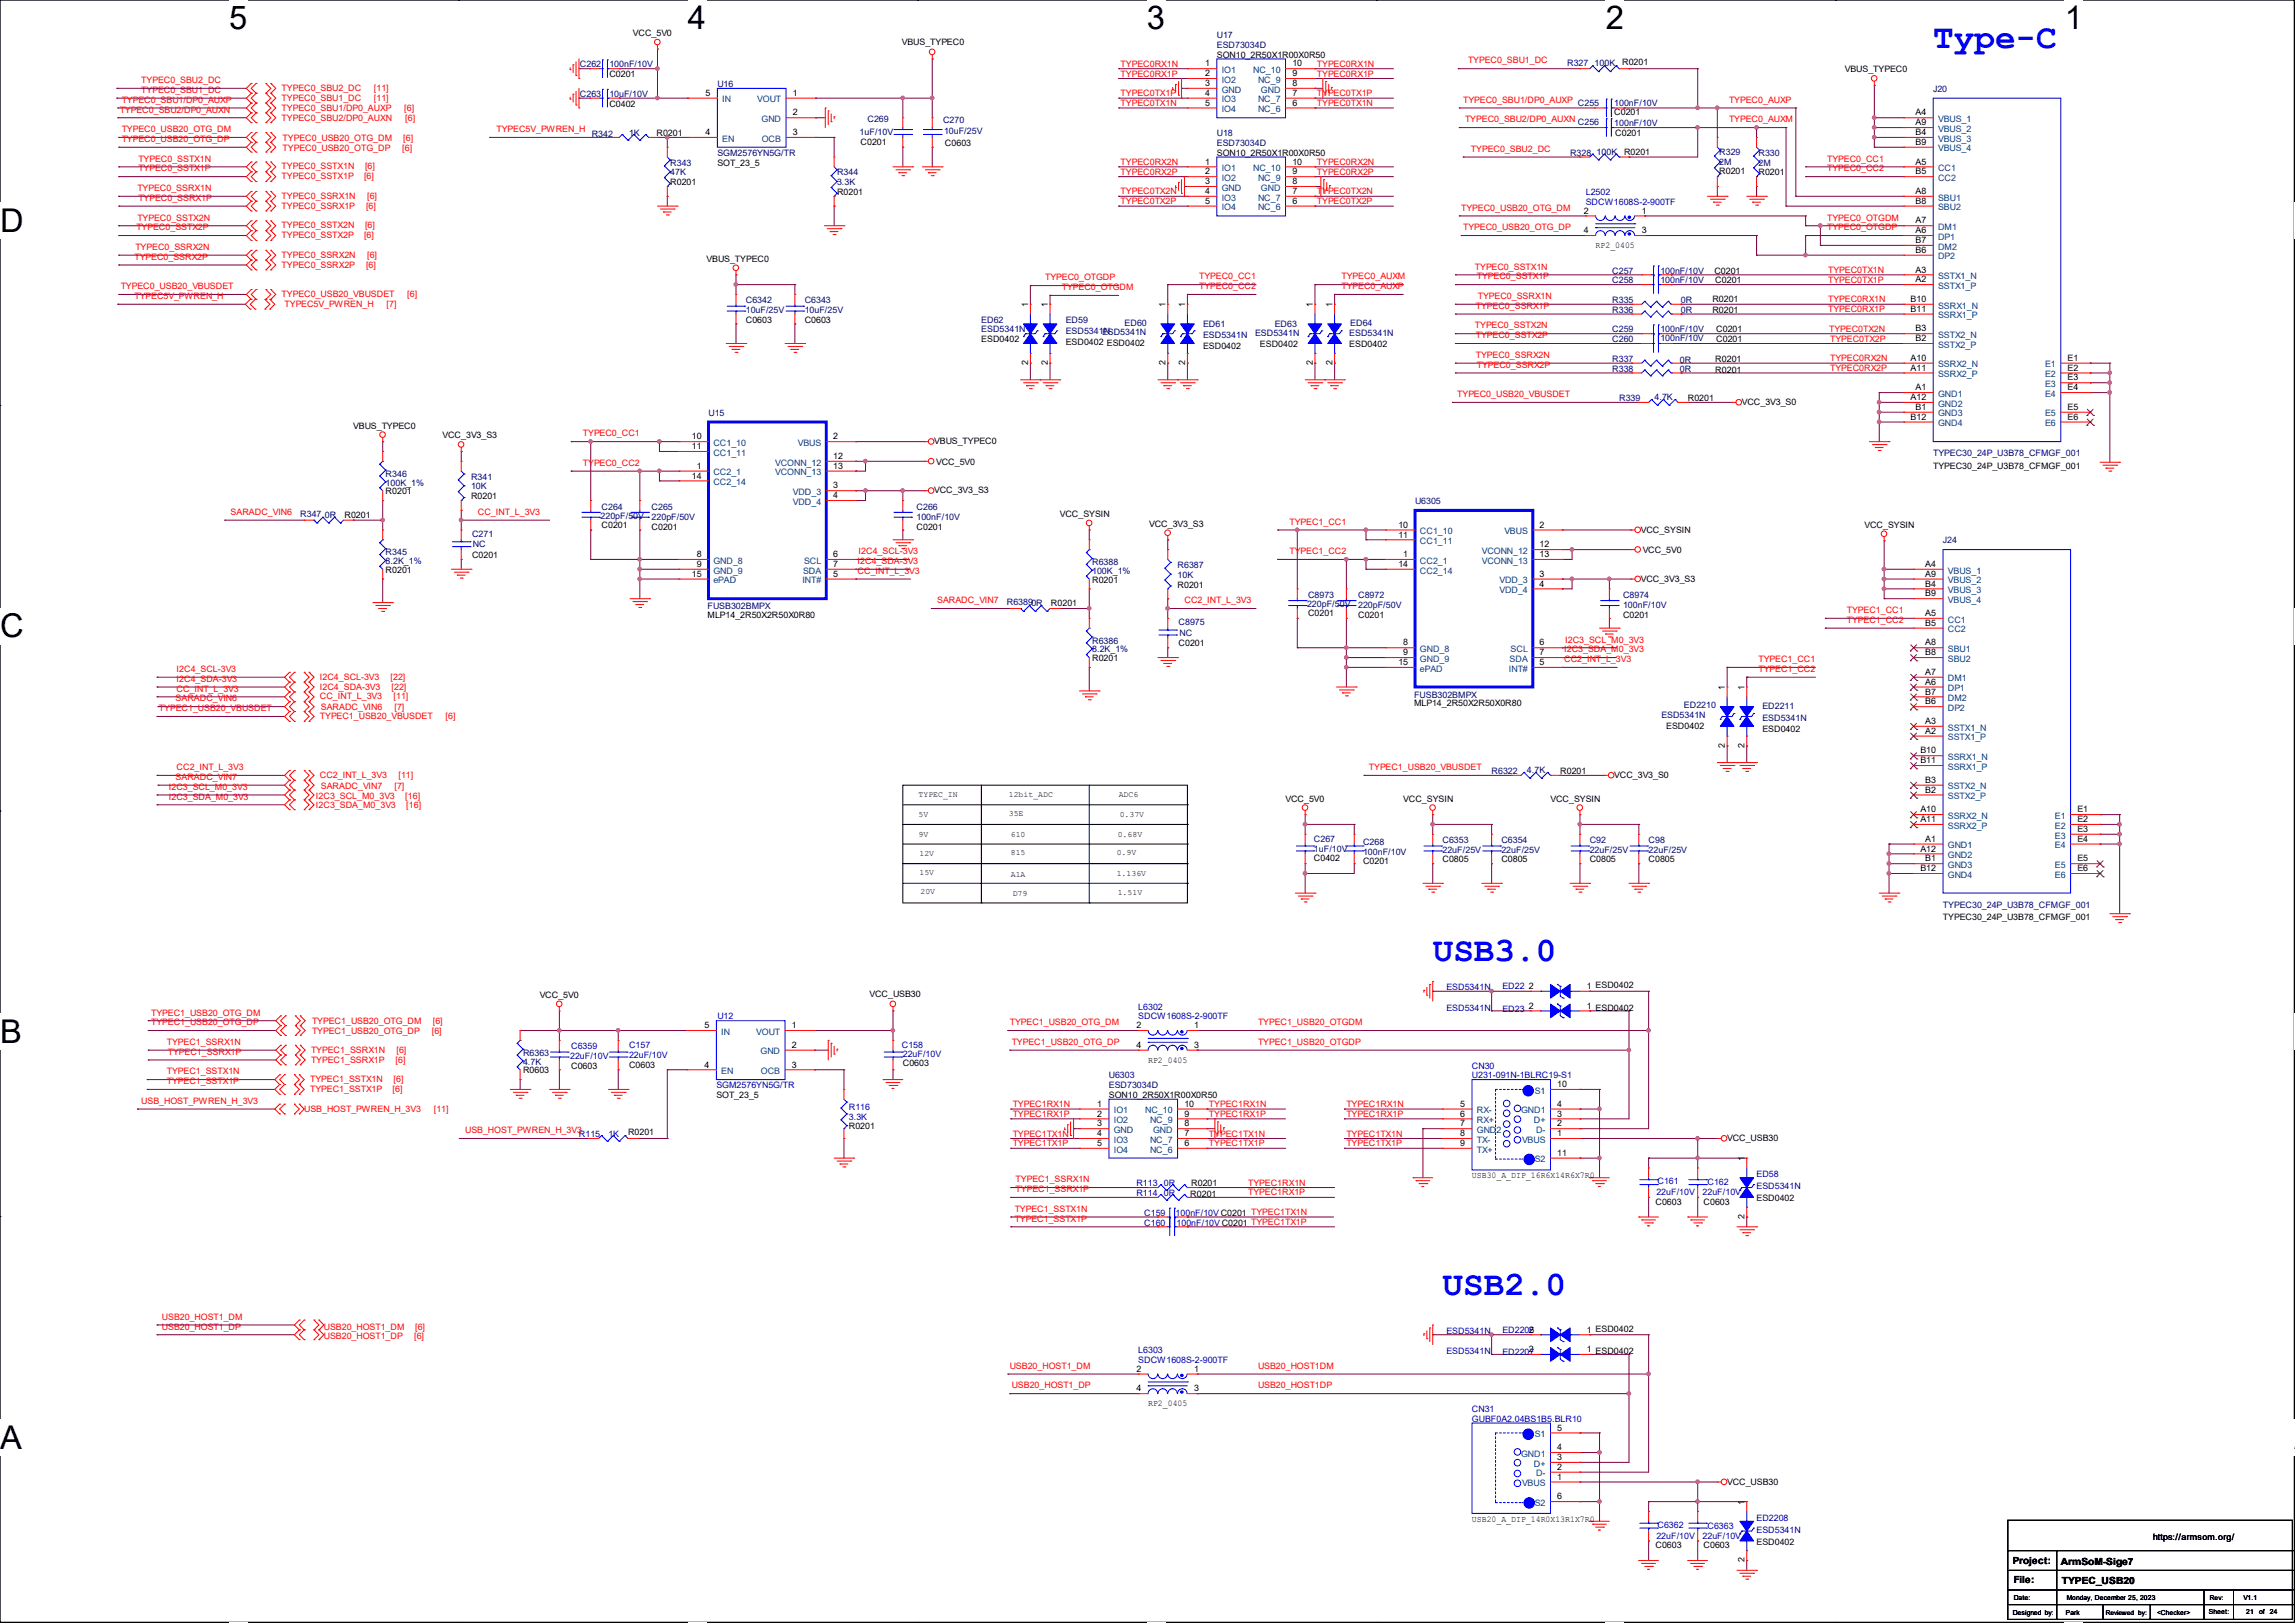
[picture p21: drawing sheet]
<svg xmlns="http://www.w3.org/2000/svg" width="297mm" height="210mm" viewBox="0 0 297 210" stroke-linecap="round" stroke-linejoin="round" font-family="sans-serif">
<defs><g id="words">
<g font-size="4.4" fill="#00f">
<text x="250.2" y="6.3">Type-C</text>
<text x="185.4" y="124.4">USB3.0</text>
<text x="186.7" y="167.6">USB2.0</text>
</g>
<g font-size="4.2">
<text x="29.7" y="3.8">5</text>
<text x="89" y="3.8">4</text>
<text x="148.4" y="3.8">3</text>
<text x="207.8" y="3.8">2</text>
<text x="267.2" y="3.8">1</text>
<text x="0" y="30">D</text>
<text x="0" y="82.5">C</text>
<text x="0" y="135">B</text>
<text x="0" y="187.5">A</text>
<text x="296.9" y="187.5">A</text>
</g>
<g font-size="1.3">
<text x="260.5" y="202.4">Project:</text>
<text x="266.7" y="202.5">ArmSoM-Sige7</text>
<text x="260.6" y="204.9">File:</text>
<text x="266.8" y="205">TYPEC_USB20</text>
</g>
<g font-size="1.1">
<text x="81.9" y="4.7">VCC_5V0</text>
<text x="116.7" y="5.8">VBUS_TYPEC0</text>
<text x="78.9" y="10">C0201</text>
<text x="156" y="8.6">1</text>
<text x="156" y="9.9">2</text>
<text x="156" y="11.1">3</text>
<text x="157.5" y="7.5">SON10_2R50X1R00X0R50</text>
<text x="167.3" y="8.6">10</text>
<text x="167.3" y="9.9">9</text>
<text x="167.3" y="11.1">8</text>
<text x="209.9" y="8.5">R0201</text>
<text x="238.8" y="9.4">VBUS_TYPEC0</text>
<text x="78.9" y="13.8">C0402</text>
<text x="85" y="17.6">R0201</text>
<text x="91.3" y="17.5">4</text>
<text x="91.3" y="12.4">5</text>
<text x="102.6" y="17.5">3</text>
<text x="102.6" y="14.9">2</text>
<text x="102.6" y="12.4">1</text>
<text x="156" y="12.4">4</text>
<text x="156" y="13.7">5</text>
<text x="167.3" y="12.4">7</text>
<text x="167.3" y="13.7">6</text>
<text x="208.9" y="14.9">C0201</text>
<text x="209" y="17.6">C0201</text>
<text x="247.9" y="14.9">A4</text>
<text x="247.9" y="16.2">A9</text>
<text x="247.9" y="17.5">B4</text>
<text x="86.7" y="24">R0201</text>
<text x="92.8" y="21.4">SOT_23_5</text>
<text x="111.4" y="18.8">C0201</text>
<text x="122.3" y="18.9">C0603</text>
<text x="156" y="21.3">1</text>
<text x="156" y="22.6">2</text>
<text x="156" y="23.8">3</text>
<text x="157.5" y="20.2">SON10_2R50X1R00X0R50</text>
<text x="167.3" y="21.3">10</text>
<text x="167.3" y="22.6">9</text>
<text x="167.3" y="23.8">8</text>
<text x="210.2" y="20">R0201</text>
<text x="222.5" y="22.6">R0201</text>
<text x="227.6" y="22.7">R0201</text>
<text x="247.9" y="21.3">A5</text>
<text x="247.9" y="18.8">B9</text>
<text x="247.9" y="22.6">B5</text>
<text x="108.3" y="25.2">R0201</text>
<text x="156" y="25.1">4</text>
<text x="156" y="26.4">5</text>
<text x="167.3" y="25.1">7</text>
<text x="167.3" y="26.4">6</text>
<text x="205" y="27.6">2</text>
<text x="212.5" y="27.6">1</text>
<text x="247.9" y="28.9">A7</text>
<text x="247.9" y="25.1">A8</text>
<text x="247.9" y="26.4">B8</text>
<text x="91.4" y="33.9">VBUS_TYPEC0</text>
<text x="205" y="30.2">4</text>
<text x="206.5" y="32.1">RP2_0405</text>
<text x="212.5" y="30.2">3</text>
<text x="221.9" y="35.4">C0201</text>
<text x="247.9" y="35.3">A3</text>
<text x="247.9" y="30.2">A6</text>
<text x="247.9" y="31.5">B7</text>
<text x="247.9" y="32.7">B6</text>
<text x="96.5" y="41.7">C0603</text>
<text x="104.1" y="41.7">C0603</text>
<text x="133.1" y="39.8" transform="rotate(-90 133.1 39.8)">1</text>
<text x="135.6" y="39.8" transform="rotate(-90 135.6 39.8)">1</text>
<text x="150.8" y="39.8" transform="rotate(-90 150.8 39.8)">1</text>
<text x="153.4" y="39.8" transform="rotate(-90 153.4 39.8)">1</text>
<text x="169.9" y="39.8" transform="rotate(-90 169.9 39.8)">1</text>
<text x="172.4" y="39.8" transform="rotate(-90 172.4 39.8)">1</text>
<text x="221.6" y="39.1">R0201</text>
<text x="221.6" y="40.5">R0201</text>
<text x="222" y="36.7">C0201</text>
<text x="247.3" y="40.3">B11</text>
<text x="247.3" y="39.1">B10</text>
<text x="247.9" y="36.5">A2</text>
<text x="127" y="44.3">ESD0402</text>
<text x="133.1" y="47.2" transform="rotate(-90 133.1 47.2)">2</text>
<text x="135.6" y="47.2" transform="rotate(-90 135.6 47.2)">2</text>
<text x="137.9" y="44.7">ESD0402 ESD0402</text>
<text x="150.8" y="47.2" transform="rotate(-90 150.8 47.2)">2</text>
<text x="153.4" y="47.2" transform="rotate(-90 153.4 47.2)">2</text>
<text x="155.7" y="45.2">ESD0402</text>
<text x="163.1" y="44.9">ESD0402</text>
<text x="169.9" y="47.2" transform="rotate(-90 169.9 47.2)">2</text>
<text x="172.4" y="47.2" transform="rotate(-90 172.4 47.2)">2</text>
<text x="174.6" y="44.9">ESD0402</text>
<text x="222" y="46.8">R0201</text>
<text x="222.1" y="44.3">C0201</text>
<text x="222.1" y="43">C0201</text>
<text x="247.3" y="46.7">A10</text>
<text x="247.3" y="48">A11</text>
<text x="247.9" y="42.9">B3</text>
<text x="247.9" y="44.2">B2</text>
<text x="267.6" y="46.7">E1</text>
<text x="267.6" y="48">E2</text>
<text x="218.4" y="51.9">R0201</text>
<text x="222" y="48.2">R0201</text>
<text x="225.4" y="52.4">VCC_3V3_S0</text>
<text x="247.3" y="51.8">A12</text>
<text x="247.9" y="50.5">A1</text>
<text x="247.9" y="53">B1</text>
<text x="267.6" y="49.2">E3</text>
<text x="267.6" y="50.5">E4</text>
<text x="267.6" y="53">E5</text>
<text x="45.7" y="55.5">VBUS_TYPEC0</text>
<text x="57.3" y="56.7">VCC_3V3_S3</text>
<text x="89.5" y="56.9">10</text>
<text x="89.5" y="58.1">11</text>
<text x="107.8" y="56.9">2</text>
<text x="107.8" y="59.4">12</text>
<text x="120.9" y="57.5">VBUS_TYPEC0</text>
<text x="247.3" y="54.3">B12</text>
<text x="267.6" y="54.3">E6</text>
<text x="49.9" y="64">R0201</text>
<text x="61" y="64.6">R0201</text>
<text x="89.5" y="61.9">14</text>
<text x="90.2" y="60.7">1</text>
<text x="107.8" y="63.2">3</text>
<text x="107.8" y="64.5">4</text>
<text x="107.8" y="60.7">13</text>
<text x="120.9" y="63.8">VCC_3V3_S3</text>
<text x="121.2" y="60.2">VCC_5V0</text>
<text x="250.2" y="60.7">TYPEC30_24P_U3B78_CFMGF_001</text>
<text x="44.6" y="67">R0201</text>
<text x="77.8" y="68.3">C0201</text>
<text x="84.3" y="68.5">C0201</text>
<text x="118.6" y="68.5">C0201</text>
<text x="137.2" y="66.9">VCC_SYSIN</text>
<text x="148.7" y="68.2">VCC_3V3_S3</text>
<text x="181" y="68.3">10</text>
<text x="181" y="69.6">11</text>
<text x="199.3" y="68.3">2</text>
<text x="199.3" y="70.8">12</text>
<text x="212.3" y="68.9">VCC_SYSIN</text>
<text x="212.6" y="71.6">VCC_5V0</text>
<text x="241.3" y="68.3">VCC_SYSIN</text>
<text x="49.9" y="74.1">R0201</text>
<text x="61.1" y="72.2">C0201</text>
<text x="89.5" y="74.6">15</text>
<text x="90.2" y="72.1">8</text>
<text x="90.2" y="73.4">9</text>
<text x="107.8" y="74.6">5</text>
<text x="107.8" y="72.1">6</text>
<text x="107.8" y="73.4">7</text>
<text x="141.3" y="75.4">R0201</text>
<text x="152.4" y="76">R0201</text>
<text x="181" y="73.4">14</text>
<text x="181.6" y="72.1">1</text>
<text x="199.3" y="74.6">3</text>
<text x="199.3" y="75.9">4</text>
<text x="199.3" y="72.1">13</text>
<text x="212.3" y="75.3">VCC_3V3_S3</text>
<text x="249.2" y="73.4">A4</text>
<text x="249.2" y="74.6">A9</text>
<text x="249.2" y="77.2">B9</text>
<text x="249.2" y="75.9">B4</text>
<text x="91.6" y="80">MLP14_2R50X2R50X0R80</text>
<text x="136" y="78.4">R0201</text>
<text x="152.5" y="83.7">C0201</text>
<text x="169.3" y="79.7">C0201</text>
<text x="175.8" y="80">C0201</text>
<text x="181.6" y="83.5">8</text>
<text x="199.3" y="83.5">6</text>
<text x="210.1" y="80">C0201</text>
<text x="249.2" y="79.7">A5</text>
<text x="249.2" y="83.5">A8</text>
<text x="249.2" y="81">B5</text>
<text x="141.3" y="85.6">R0201</text>
<text x="181" y="86.1">15</text>
<text x="181.6" y="84.8">9</text>
<text x="199.3" y="86.1">5</text>
<text x="199.3" y="84.8">7</text>
<text x="223.2" y="89.3" transform="rotate(-90 223.2 89.3)">1</text>
<text x="225.8" y="89.3" transform="rotate(-90 225.8 89.3)">1</text>
<text x="249.2" y="88.6">A6</text>
<text x="249.2" y="87.3">A7</text>
<text x="249.2" y="84.8">B8</text>
<text x="249.2" y="89.9">B7</text>
<text x="183" y="91.4">MLP14_2R50X2R50X0R80</text>
<text x="215.6" y="94.3">ESD0402</text>
<text x="228.1" y="94.7">ESD0402</text>
<text x="249.2" y="95">A2</text>
<text x="249.2" y="93.7">A3</text>
<text x="249.2" y="91.1">B6</text>
<text x="201.9" y="100.2">R0201</text>
<text x="208.9" y="100.7">VCC_3V3_S0</text>
<text x="223.2" y="96.8" transform="rotate(-90 223.2 96.8)">2</text>
<text x="225.8" y="96.8" transform="rotate(-90 225.8 96.8)">2</text>
<text x="248.5" y="98.8">B11</text>
<text x="248.5" y="97.5">B10</text>
<text x="249.2" y="101.3">B3</text>
<text x="118.9" y="103.2">TYPEC_IN</text>
<text x="118.9" y="105.7">5V</text>
<text x="130.6" y="105.6">35E</text>
<text x="130.6" y="103.2">12bit_ADC</text>
<text x="144.8" y="103.2">ADC6</text>
<text x="144.9" y="105.7">0.37V</text>
<text x="166.4" y="103.7">VCC_5V0</text>
<text x="181.6" y="103.7">VCC_SYSIN</text>
<text x="200.7" y="103.7">VCC_SYSIN</text>
<text x="248.5" y="105.1">A10</text>
<text x="248.5" y="106.4">A11</text>
<text x="249.2" y="102.6">B2</text>
<text x="268.9" y="105.1">E1</text>
<text x="268.9" y="106.4">E2</text>
<text x="268.9" y="107.7">E3</text>
<text x="118.9" y="108.2">9V</text>
<text x="119" y="110.8">12V</text>
<text x="119" y="113.2">15V</text>
<text x="130.8" y="108.2">610</text>
<text x="130.8" y="110.7">815</text>
<text x="130.8" y="113.5">A1A</text>
<text x="144.5" y="110.7">0.9V</text>
<text x="144.5" y="113.3">1.136V</text>
<text x="144.7" y="108.2">0.68V</text>
<text x="170" y="111.5">C0402</text>
<text x="176.4" y="111.8">C0201</text>
<text x="186.7" y="111.6">C0805</text>
<text x="194.3" y="111.6">C0805</text>
<text x="205.7" y="111.6">C0805</text>
<text x="213.4" y="111.6">C0805</text>
<text x="248.5" y="110.2">A12</text>
<text x="248.5" y="112.7">B12</text>
<text x="249.2" y="108.9">A1</text>
<text x="249.2" y="111.5">B1</text>
<text x="268.9" y="108.9">E4</text>
<text x="268.9" y="111.5">E5</text>
<text x="268.9" y="112.7">E6</text>
<text x="119.1" y="115.7">20V</text>
<text x="131.1" y="116">D79</text>
<text x="144.7" y="115.9">1.51V</text>
<text x="251.5" y="119.1">TYPEC30_24P_U3B78_CFMGF_001</text>
<text x="69.8" y="129.1">VCC_5V0</text>
<text x="112.5" y="129">VCC_USB30</text>
<text x="197.9" y="130.5">2</text>
<text x="197.9" y="128">2</text>
<text x="205.4" y="130.5">1 ESD0402</text>
<text x="205.4" y="128">1 ESD0402</text>
<text x="91.2" y="133.1">5</text>
<text x="102.5" y="135.6">2</text>
<text x="102.5" y="133.1">1</text>
<text x="116.8" y="137.9">C0603</text>
<text x="147.1" y="133.1">2</text>
<text x="147.1" y="135.6">4</text>
<text x="148.6" y="137.5">RP2_0405</text>
<text x="154.6" y="133.1">1</text>
<text x="154.6" y="135.6">3</text>
<text x="67.7" y="138.9">R0603</text>
<text x="73.9" y="138.4">C0603</text>
<text x="81.4" y="138.1">C0603</text>
<text x="91.2" y="138.1">4</text>
<text x="92.7" y="142.1">SOT_23_5</text>
<text x="102.5" y="138.1">3</text>
<text x="142" y="143.2">1</text>
<text x="143.5" y="142.1">SON10_2R50X1R00X0R50</text>
<text x="153.3" y="143.2">10</text>
<text x="189" y="143.2">5</text>
<text x="201.5" y="143.2">4</text>
<text x="201.5" y="140.7">10</text>
<text x="81.3" y="146.9">R0201</text>
<text x="109.9" y="146.1">R0201</text>
<text x="142" y="144.5">2</text>
<text x="142" y="147">4</text>
<text x="142" y="148.3">5</text>
<text x="142" y="145.8">3</text>
<text x="153.3" y="144.5">9</text>
<text x="153.3" y="147">7</text>
<text x="153.3" y="148.3">6</text>
<text x="153.3" y="145.8">8</text>
<text x="189" y="144.5">6</text>
<text x="189" y="145.8">7</text>
<text x="189" y="147">8</text>
<text x="189" y="148.3">9</text>
<text x="201.5" y="147">1</text>
<text x="201.5" y="145.8">2</text>
<text x="201.5" y="144.5">3</text>
<text x="201.5" y="149.6">11</text>
<text x="223.5" y="147.7">VCC_USB30</text>
<text x="154" y="154.9">R0201</text>
<text x="154.2" y="153.5">R0201</text>
<text x="190.5" y="152.5">USB30_A_DIP_16R6X14R6X7R0</text>
<text x="214.2" y="155.9">C0603</text>
<text x="220.5" y="155.9">C0603</text>
<text x="225.8" y="150.2" transform="rotate(-90 225.8 150.2)">1</text>
<text x="227.3" y="155.4">ESD0402</text>
<text x="225.8" y="157.7" transform="rotate(-90 225.8 157.7)">2</text>
<text x="197.9" y="172.4">2</text>
<text x="205.4" y="172.4">1 ESD0402</text>
<text x="147.1" y="177.5">2</text>
<text x="154.6" y="177.5">1</text>
<text x="197.9" y="175">2</text>
<text x="205.4" y="175">1 ESD0402</text>
<text x="147.1" y="180">4</text>
<text x="148.6" y="182">RP2_0405</text>
<text x="154.6" y="180">3</text>
<text x="201.5" y="185.1">5</text>
<text x="201.5" y="191.5">1</text>
<text x="201.5" y="190.2">2</text>
<text x="201.5" y="188.9">3</text>
<text x="201.5" y="187.7">4</text>
<text x="190.5" y="196.9">USB20_A_DIP_14R0X13R1X7R0</text>
<text x="201.5" y="194">6</text>
<text x="223.5" y="192.1">VCC_USB30</text>
<text x="225.8" y="194.7" transform="rotate(-90 225.8 194.7)">1</text>
<text x="214.2" y="200.4">C0603</text>
<text x="220.5" y="200.4">C0603</text>
<text x="225.8" y="202.2" transform="rotate(-90 225.8 202.2)">2</text>
<text x="227.3" y="199.9">ESD0402</text>
<text x="278.6" y="199.2">https://armsom.org/</text>
</g>
<g font-size="1.1" fill="#000080">
<text x="157.5" y="4.9">U17</text>
<text x="75.1" y="8.7">C262</text>
<text x="78.9" y="8.7">100nF/10V</text>
<text x="92.8" y="11.3">U16</text>
<text x="157.5" y="6.2">ESD73034D</text>
<text x="202.8" y="8.6">R327 100K</text>
<text x="250.2" y="11.9">J20</text>
<text x="75.1" y="12.5">C263</text>
<text x="76.6" y="17.7">R342</text>
<text x="78.9" y="12.5">10uF/10V</text>
<text x="81.4" y="17.6">1K</text>
<text x="111.2" y="17.5">1uF/10V</text>
<text x="112.3" y="15.8">C269</text>
<text x="122" y="16">C270</text>
<text x="122.2" y="17.4">10uF/25V</text>
<text x="157.5" y="17.6">U18</text>
<text x="204.2" y="16.2">C256</text>
<text x="204.2" y="13.7">C255</text>
<text x="208.9" y="13.7">100nF/10V</text>
<text x="208.9" y="16.3">100nF/10V</text>
<text x="86.7" y="21.4">R343</text>
<text x="86.7" y="22.7">47K</text>
<text x="92.8" y="20.2">SGM2576YN5G/TR</text>
<text x="108.3" y="22.7">R344</text>
<text x="108.3" y="24">3.3K</text>
<text x="157.5" y="18.9">ESD73034D</text>
<text x="203.2" y="20.2">R328</text>
<text x="206.6" y="20">100K</text>
<text x="222.5" y="20">R329</text>
<text x="222.5" y="21.3">2M</text>
<text x="227.6" y="20.2">R330</text>
<text x="227.6" y="21.4">2M</text>
<text x="208.7" y="35.4">C257</text>
<text x="214.9" y="35.4">100nF/10V</text>
<text x="96.5" y="39.2">C6342</text>
<text x="96.5" y="40.5">10uF/25V</text>
<text x="104.1" y="39.2">C6343</text>
<text x="104.1" y="40.5">10uF/25V</text>
<text x="127" y="41.7">ED62</text>
<text x="137.9" y="41.7">ED59</text>
<text x="208.7" y="39.2">R335</text>
<text x="208.7" y="40.5">R336</text>
<text x="208.7" y="36.7">C258</text>
<text x="214.9" y="36.7">100nF/10V</text>
<text x="217.5" y="39.2">0R</text>
<text x="217.5" y="40.5">0R</text>
<text x="127" y="43">ESD5341N</text>
<text x="137.9" y="43.3">ESD5341N</text>
<text x="142.6" y="43.4">ESD5341N</text>
<text x="145.5" y="42.1">ED60</text>
<text x="155.7" y="42.2">ED61</text>
<text x="155.7" y="43.8">ESD5341N</text>
<text x="162.4" y="43.5">ESD5341N</text>
<text x="165" y="42.2">ED63</text>
<text x="174.6" y="43.5">ESD5341N</text>
<text x="174.7" y="42.1">ED64</text>
<text x="208.7" y="44.3">C260</text>
<text x="208.7" y="43">C259</text>
<text x="208.7" y="46.8">R337</text>
<text x="214.9" y="44.2">100nF/10V</text>
<text x="214.9" y="43">100nF/10V</text>
<text x="217.4" y="46.9">0R</text>
<text x="91.7" y="53.8">U15</text>
<text x="208.7" y="48.1">R338</text>
<text x="209.5" y="51.9">R339</text>
<text x="214.1" y="51.8">4.7K</text>
<text x="217.4" y="48.1">0R</text>
<text x="250.2" y="59">TYPEC30_24P_U3B78_CFMGF_001</text>
<text x="49.9" y="61.7">R346</text>
<text x="49.9" y="62.8">100K_1%</text>
<text x="61" y="62.1">R341</text>
<text x="61" y="63.3">10K</text>
<text x="77.8" y="66">C264</text>
<text x="84.3" y="66">C265</text>
<text x="118.6" y="66">C266</text>
<text x="183.1" y="65.2">U6305</text>
<text x="38.9" y="66.9">R347</text>
<text x="42" y="67">0R</text>
<text x="49.9" y="71.8">R345</text>
<text x="61.1" y="69.4">C271</text>
<text x="61.2" y="70.8">NC</text>
<text x="77.7" y="67.1">220pF/50V</text>
<text x="84.3" y="67.3">220pF/50V</text>
<text x="118.6" y="67.3">100nF/10V</text>
<text x="251.5" y="70.3">J24</text>
<text x="49.9" y="73">8.2K_1%</text>
<text x="141.3" y="73.1">R6388</text>
<text x="141.3" y="74.3">100K_1%</text>
<text x="152.4" y="73.5">R6387</text>
<text x="152.4" y="74.8">10K</text>
<text x="169.3" y="77.4">C8973</text>
<text x="175.8" y="77.4">C8972</text>
<text x="210.1" y="77.4">C8974</text>
<text x="91.6" y="78.8">FUSB302BMPX</text>
<text x="130.3" y="78.3">R63890R</text>
<text x="141.3" y="83.3">R6386</text>
<text x="152.5" y="80.9">C8975</text>
<text x="152.7" y="82.3">NC</text>
<text x="169.2" y="78.6">220pF/50V</text>
<text x="175.8" y="78.7">220pF/50V</text>
<text x="210.1" y="78.7">100nF/10V</text>
<text x="141.3" y="84.4">8.2K_1%</text>
<text x="183" y="90.3">FUSB302BMPX</text>
<text x="215" y="92.9">ESD5341N</text>
<text x="217.9" y="91.7">ED2210</text>
<text x="228.1" y="91.8">ED2211</text>
<text x="228.1" y="93.3">ESD5341N</text>
<text x="193" y="100.2">R6322</text>
<text x="197.6" y="100">4.7K</text>
<text x="170" y="108.9">C267</text>
<text x="170" y="110.2">1uF/10V</text>
<text x="176.4" y="109.3">C268</text>
<text x="176.4" y="110.6">100nF/10V</text>
<text x="186.7" y="109.1">C6353</text>
<text x="186.7" y="110.3">22uF/25V</text>
<text x="194.3" y="109.1">C6354</text>
<text x="194.3" y="110.3">22uF/25V</text>
<text x="205.7" y="109.1">C92</text>
<text x="205.7" y="110.3">22uF/25V</text>
<text x="213.4" y="109.1">C98</text>
<text x="213.4" y="110.3">22uF/25V</text>
<text x="251.5" y="117.4">TYPEC30_24P_U3B78_CFMGF_001</text>
<text x="67.7" y="136.6">R6363</text>
<text x="67.7" y="137.8">4.7K</text>
<text x="143.5" y="139.5">U6303</text>
<text x="143.5" y="140.8">ESD73034D</text>
</g>
<g font-size="1.1" fill="#f00">
<text x="18.3" y="10.8">TYPEC0_SBU2_DC</text>
<text x="36.4" y="11.8">TYPEC0_SBU2_DC</text>
<text x="48.4" y="11.8">[11]</text>
<text x="145" y="9.9">TYPEC0RX1P</text>
<text x="145" y="8.6">TYPEC0RX1N</text>
<text x="170.4" y="9.9">TYPEC0RX1P</text>
<text x="170.4" y="8.6">TYPEC0RX1N</text>
<text x="190" y="8.2">TYPEC0_SBU1_DC</text>
<text x="15.5" y="14.6">TYPEC0_SBU2/DP0_AUXN</text>
<text x="15.7" y="13.3">TYPEC0_SBU1/DP0_AUXP</text>
<text x="15.7" y="17.1">TYPEC0_USB20_OTG_DM</text>
<text x="18.3" y="12">TYPEC0_SBU1_DC</text>
<text x="36.4" y="13">TYPEC0_SBU1_DC</text>
<text x="36.4" y="14.3">TYPEC0_SBU1/DP0_AUXP</text>
<text x="36.4" y="15.7">TYPEC0_SBU2/DP0_AUXN</text>
<text x="48.4" y="13">[11]</text>
<text x="52.3" y="14.3">[6]</text>
<text x="52.4" y="15.7">[6]</text>
<text x="64.3" y="17.1">TYPEC5V_PWREN_H</text>
<text x="145" y="13.7">TYPEC0TX1N</text>
<text x="145" y="12.4">TYPEC0TX1P</text>
<text x="170.4" y="13.7">TYPEC0TX1N</text>
<text x="170.4" y="12.4">TYPEC0TX1P</text>
<text x="189.4" y="13.3">TYPEC0_SBU1/DP0_AUXP</text>
<text x="189.6" y="15.8">TYPEC0_SBU2/DP0_AUXN</text>
<text x="223.8" y="15.8">TYPEC0_AUXM</text>
<text x="223.8" y="13.3">TYPEC0_AUXP</text>
<text x="15.7" y="18.4">TYPEC0_USB20_OTG_DP</text>
<text x="17.9" y="20.9">TYPEC0_SSTX1N</text>
<text x="17.9" y="22.2">TYPEC0_SSTX1P</text>
<text x="36.4" y="23.2">TYPEC0_SSTX1P</text>
<text x="36.4" y="21.9">TYPEC0_SSTX1N</text>
<text x="36.6" y="19.5">TYPEC0_USB20_OTG_DP</text>
<text x="36.6" y="18.2">TYPEC0_USB20_OTG_DM</text>
<text x="47.1" y="23.2">[6]</text>
<text x="47.2" y="21.9">[6]</text>
<text x="52.1" y="19.5">[6]</text>
<text x="52.2" y="18.2">[6]</text>
<text x="145" y="21.3">TYPEC0RX2N</text>
<text x="145" y="22.6">TYPEC0RX2P</text>
<text x="170.4" y="21.3">TYPEC0RX2N</text>
<text x="170.4" y="22.6">TYPEC0RX2P</text>
<text x="190.4" y="19.6">TYPEC0_SBU2_DC</text>
<text x="236.5" y="20.9">TYPEC0_CC1</text>
<text x="236.5" y="22.2">TYPEC0_CC2</text>
<text x="17.7" y="29.8">TYPEC0_SSTX2P</text>
<text x="17.8" y="28.5">TYPEC0_SSTX2N</text>
<text x="17.8" y="24.7">TYPEC0_SSRX1N</text>
<text x="17.9" y="26">TYPEC0_SSRX1P</text>
<text x="36.4" y="27">TYPEC0_SSRX1P</text>
<text x="36.4" y="25.7">TYPEC0_SSRX1N</text>
<text x="36.4" y="29.5">TYPEC0_SSTX2N</text>
<text x="47.2" y="29.5">[6]</text>
<text x="47.4" y="27">[6]</text>
<text x="47.5" y="25.7">[6]</text>
<text x="145" y="26.4">TYPEC0TX2P</text>
<text x="145" y="25.1">TYPEC0TX2N</text>
<text x="170.4" y="26.4">TYPEC0TX2P</text>
<text x="170.4" y="25.1">TYPEC0TX2N</text>
<text x="189.1" y="27.3">TYPEC0_USB20_OTG_DM</text>
<text x="189.4" y="29.8">TYPEC0_USB20_OTG_DP</text>
<text x="236.5" y="28.5">TYPEC0_OTGDM</text>
<text x="236.5" y="29.8">TYPEC0_OTGDP</text>
<text x="17.4" y="33.6">TYPEC0_SSRX2P</text>
<text x="17.5" y="32.3">TYPEC0_SSRX2N</text>
<text x="36.4" y="30.8">TYPEC0_SSTX2P</text>
<text x="36.4" y="34.6">TYPEC0_SSRX2P</text>
<text x="36.4" y="33.4">TYPEC0_SSRX2N</text>
<text x="47.1" y="30.8">[6]</text>
<text x="47.4" y="34.6">[6]</text>
<text x="47.5" y="33.4">[6]</text>
<text x="190.9" y="34.9">TYPEC0_SSTX1N</text>
<text x="236.6" y="35.3">TYPEC0TX1N</text>
<text x="15.6" y="37.4">TYPEC0_USB20_VBUSDET</text>
<text x="17.4" y="38.7">TYPEC5V_PWREN_H</text>
<text x="36.4" y="38.4">TYPEC0_USB20_VBUSDET</text>
<text x="36.8" y="39.7">TYPEC5V_PWREN_H</text>
<text x="50" y="39.7">[7]</text>
<text x="52.7" y="38.4">[6]</text>
<text x="135.3" y="36.3">TYPEC0_OTGDP</text>
<text x="137.4" y="37.6">TYPEC0_OTGDM</text>
<text x="155.2" y="36.2">TYPEC0_CC1</text>
<text x="155.2" y="37.4">TYPEC0_CC2</text>
<text x="173.6" y="36.2">TYPEC0_AUXM</text>
<text x="173.6" y="37.4">TYPEC0_AUXP</text>
<text x="191" y="40">TYPEC0_SSRX1P</text>
<text x="191.1" y="36.2">TYPEC0_SSTX1P</text>
<text x="191.3" y="38.7">TYPEC0_SSRX1N</text>
<text x="236.6" y="36.6">TYPEC0TX1P</text>
<text x="236.6" y="39.1">TYPEC0RX1N</text>
<text x="236.6" y="40.4">TYPEC0RX1P</text>
<text x="190.9" y="42.5">TYPEC0_SSTX2N</text>
<text x="191" y="43.8">TYPEC0_SSTX2P</text>
<text x="191" y="46.3">TYPEC0_SSRX2N</text>
<text x="191.1" y="47.6">TYPEC0_SSRX2P</text>
<text x="236.7" y="42.9">TYPEC0TX2N</text>
<text x="236.8" y="44.2">TYPEC0TX2P</text>
<text x="236.8" y="46.7">TYPEC0RX2N</text>
<text x="188.6" y="51.4">TYPEC0_USB20_VBUSDET</text>
<text x="236.8" y="48">TYPEC0RX2P</text>
<text x="75.4" y="56.5">TYPEC0_CC1</text>
<text x="75.4" y="60.3">TYPEC0_CC2</text>
<text x="29.8" y="66.6">SARADC_VIN6</text>
<text x="61.8" y="66.6">CC_INT_L_3V3</text>
<text x="111.1" y="71.7">I2C4_SCL-3V3</text>
<text x="166.9" y="67.9">TYPEC1_CC1</text>
<text x="166.9" y="71.7">TYPEC1_CC2</text>
<text x="111" y="74.3">CC_INT_L_3V3</text>
<text x="111" y="73">I2C4_SDA-3V3</text>
<text x="121.3" y="78.1">SARADC_VIN7</text>
<text x="153.3" y="78.1">CC2_INT_L_3V3</text>
<text x="202.6" y="83.1">I2C3_SCL_M0_3V3</text>
<text x="239" y="79.3">TYPEC1_CC1</text>
<text x="239" y="80.6">TYPEC1_CC2</text>
<text x="22.9" y="87">I2C4_SCL-3V3</text>
<text x="22.9" y="88.2">I2C4_SDA-3V3</text>
<text x="22.9" y="89.5">CC_INT_L_3V3</text>
<text x="41.4" y="88">I2C4_SCL-3V3</text>
<text x="41.4" y="89.2">I2C4_SDA-3V3</text>
<text x="50.6" y="88">[22]</text>
<text x="50.7" y="89.2">[22]</text>
<text x="202.4" y="84.4">I2C3_SDA_M0_3V3</text>
<text x="202.4" y="85.7">CC2_INT_L_3V3</text>
<text x="227.6" y="85.7">TYPEC1_CC1</text>
<text x="227.6" y="87">TYPEC1_CC2</text>
<text x="20.6" y="92">TYPEC1_USB20_VBUSDET</text>
<text x="22.7" y="90.8">SARADC_VIN6</text>
<text x="41.4" y="90.5">CC_INT_L_3V3</text>
<text x="41.4" y="93.1">TYPEC1_USB20_VBUSDET</text>
<text x="41.5" y="91.9">SARADC_VIN6</text>
<text x="50.9" y="90.5">[11]</text>
<text x="51.1" y="91.9">[7]</text>
<text x="57.7" y="93.1">[6]</text>
<text x="22.7" y="100.9">SARADC_VIN7</text>
<text x="22.9" y="99.7">CC2_INT_L_3V3</text>
<text x="41.4" y="100.7">CC2_INT_L_3V3</text>
<text x="51.6" y="100.7">[11]</text>
<text x="177.2" y="99.7">TYPEC1_USB20_VBUSDET</text>
<text x="21.8" y="103.5">I2C3_SDA_M0_3V3</text>
<text x="21.8" y="102.2">I2C3_SCL_M0_3V3</text>
<text x="40.9" y="104.6">I2C3_SDA_M0_3V3</text>
<text x="40.9" y="103.3">I2C3_SCL_M0_3V3</text>
<text x="41.5" y="102.1">SARADC_VIN7</text>
<text x="51.1" y="102.1">[7]</text>
<text x="52.4" y="103.3">[16]</text>
<text x="52.6" y="104.6">[16]</text>
<text x="19.6" y="131.4">TYPEC1_USB20_OTG_DM</text>
<text x="19.6" y="132.7">TYPEC1_USB20_OTG_DP</text>
<text x="21.6" y="135.2">TYPEC1_SSRX1N</text>
<text x="21.7" y="136.5">TYPEC1_SSRX1P</text>
<text x="40.3" y="137.5">TYPEC1_SSRX1P</text>
<text x="40.3" y="136.2">TYPEC1_SSRX1N</text>
<text x="40.4" y="133.8">TYPEC1_USB20_OTG_DP</text>
<text x="40.4" y="132.5">TYPEC1_USB20_OTG_DM</text>
<text x="51.2" y="137.5">[6]</text>
<text x="51.3" y="136.2">[6]</text>
<text x="55.9" y="133.8">[6]</text>
<text x="56" y="132.5">[6]</text>
<text x="130.7" y="132.7">TYPEC1_USB20_OTG_DM</text>
<text x="130.9" y="135.2">TYPEC1_USB20_OTG_DP</text>
<text x="162.8" y="135.2">TYPEC1_USB20_OTGDP</text>
<text x="162.8" y="132.7">TYPEC1_USB20_OTGDM</text>
<text x="18.3" y="142.8">USB_HOST_PWREN_H_3V3</text>
<text x="21.6" y="139">TYPEC1_SSTX1N</text>
<text x="21.6" y="140.3">TYPEC1_SSTX1P</text>
<text x="39.4" y="143.9">USB_HOST_PWREN_H_3V3</text>
<text x="40.1" y="141.3">TYPEC1_SSTX1P</text>
<text x="40.1" y="140">TYPEC1_SSTX1N</text>
<text x="50.8" y="141.3">[6]</text>
<text x="50.9" y="140">[6]</text>
<text x="56.1" y="143.9">[11]</text>
<text x="131.1" y="143.3">TYPEC1RX1N</text>
<text x="156.5" y="143.3">TYPEC1RX1N</text>
<text x="174.2" y="143.3">TYPEC1RX1N</text>
<text x="60.2" y="146.6">USB_HOST_PWREN_H_3V3</text>
<text x="131.1" y="144.5">TYPEC1RX1P</text>
<text x="131.1" y="148.3">TYPEC1TX1P</text>
<text x="131.1" y="147.1">TYPEC1TX1N</text>
<text x="156.5" y="144.5">TYPEC1RX1P</text>
<text x="156.5" y="148.3">TYPEC1TX1P</text>
<text x="156.5" y="147.1">TYPEC1TX1N</text>
<text x="174.2" y="147.1">TYPEC1TX1N</text>
<text x="174.2" y="148.3">TYPEC1TX1P</text>
<text x="174.2" y="144.5">TYPEC1RX1P</text>
<text x="131.4" y="153">TYPEC1_SSRX1N</text>
<text x="131.4" y="154.3">TYPEC1_SSRX1P</text>
<text x="161.5" y="153.4">TYPEC1RX1N</text>
<text x="161.5" y="154.7">TYPEC1RX1P</text>
<text x="131.3" y="156.8">TYPEC1_SSTX1N</text>
<text x="131.3" y="158.1">TYPEC1_SSTX1P</text>
<text x="21" y="172">USB20_HOST1_DP</text>
<text x="21" y="170.8">USB20_HOST1_DM</text>
<text x="41.9" y="173.3">USB20_HOST1_DP</text>
<text x="41.9" y="172">USB20_HOST1_DM</text>
<text x="53.6" y="173.3">[6]</text>
<text x="53.7" y="172">[6]</text>
<text x="130.7" y="177.1">USB20_HOST1_DM</text>
<text x="130.9" y="179.7">USB20_HOST1_DP</text>
<text x="162.8" y="179.7">USB20_HOST1DP</text>
<text x="162.8" y="177.1">USB20_HOST1DM</text>
</g>
<g font-size="1.1" fill="#004080">
<text x="158.1" y="9.4">IO1</text>
<text x="158.1" y="10.7">IO2</text>
<text x="158.1" y="12">GND</text>
<text x="162.2" y="9.4">NC_10</text>
<text x="162.8" y="10.7">NC_9</text>
<text x="163.2" y="12">GND</text>
<text x="93.5" y="13.3">IN</text>
<text x="98" y="13.3">VOUT</text>
<text x="98.5" y="15.8">GND</text>
<text x="158.1" y="13.3">IO3</text>
<text x="158.1" y="14.5">IO4</text>
<text x="162.8" y="13.3">NC_7</text>
<text x="162.8" y="14.5">NC_6</text>
<text x="250.8" y="15.8">VBUS_1</text>
<text x="250.8" y="17.1">VBUS_2</text>
<text x="93.5" y="18.3">EN</text>
<text x="98.6" y="18.3">OCB</text>
<text x="158.1" y="22.1">IO1</text>
<text x="158.1" y="23.4">IO2</text>
<text x="162.2" y="22.1">NC_10</text>
<text x="162.8" y="23.4">NC_9</text>
<text x="250.8" y="22.1">CC1</text>
<text x="250.8" y="19.6">VBUS_4</text>
<text x="250.8" y="23.4">CC2</text>
<text x="250.8" y="18.3">VBUS_3</text>
<text x="158.1" y="26">IO3</text>
<text x="158.1" y="27.2">IO4</text>
<text x="158.1" y="24.7">GND</text>
<text x="162.8" y="26">NC_7</text>
<text x="162.8" y="27.2">NC_6</text>
<text x="163.2" y="24.7">GND</text>
<text x="250.8" y="29.8">DM1</text>
<text x="250.8" y="26">SBU1</text>
<text x="250.8" y="27.2">SBU2</text>
<text x="250.8" y="31">DP1</text>
<text x="250.8" y="32.3">DM2</text>
<text x="250.8" y="33.6">DP2</text>
<text x="250.8" y="37.4">SSTX1_P</text>
<text x="250.8" y="36.1">SSTX1_N</text>
<text x="250.8" y="41.2">SSRX1_P</text>
<text x="250.8" y="39.9">SSRX1_N</text>
<text x="250.8" y="47.5">SSRX2_N</text>
<text x="250.8" y="43.7">SSTX2_N</text>
<text x="250.8" y="45">SSTX2_P</text>
<text x="264.7" y="47.5">E1</text>
<text x="250.8" y="51.4">GND1</text>
<text x="250.8" y="48.8">SSRX2_P</text>
<text x="250.8" y="52.6">GND2</text>
<text x="250.8" y="53.9">GND3</text>
<text x="264.7" y="48.8">E2</text>
<text x="264.7" y="50.1">E3</text>
<text x="264.7" y="51.4">E4</text>
<text x="264.7" y="53.9">E5</text>
<text x="92.3" y="57.7">CC1_10</text>
<text x="92.3" y="59">CC1_11</text>
<text x="103.2" y="57.7">VBUS</text>
<text x="250.8" y="55.2">GND4</text>
<text x="264.7" y="55.2">E6</text>
<text x="92.3" y="61.5">CC2_1</text>
<text x="92.3" y="62.8">CC2_14</text>
<text x="100.3" y="60.2">VCONN_12</text>
<text x="100.3" y="61.5">VCONN_13</text>
<text x="102.6" y="64.1">VDD_3</text>
<text x="102.6" y="65.3">VDD_4</text>
<text x="183.8" y="69.1">CC1_10</text>
<text x="183.8" y="70.4">CC1_11</text>
<text x="191.8" y="71.7">VCONN_12</text>
<text x="194.7" y="69.1">VBUS</text>
<text x="92.3" y="72.9">GND_8</text>
<text x="92.3" y="74.2">GND_9</text>
<text x="92.3" y="75.5">ePAD</text>
<text x="103.8" y="75.5">INT#</text>
<text x="103.9" y="74.2">SDA</text>
<text x="104.1" y="72.9">SCL</text>
<text x="183.8" y="72.9">CC2_1</text>
<text x="183.8" y="74.2">CC2_14</text>
<text x="191.8" y="72.9">VCONN_13</text>
<text x="194.1" y="75.5">VDD_3</text>
<text x="194.1" y="76.8">VDD_4</text>
<text x="252.1" y="74.2">VBUS_1</text>
<text x="252.1" y="75.5">VBUS_2</text>
<text x="252.1" y="76.8">VBUS_3</text>
<text x="252.1" y="80.6">CC1</text>
<text x="252.1" y="78">VBUS_4</text>
<text x="252.1" y="81.8">CC2</text>
<text x="183.8" y="84.4">GND_8</text>
<text x="183.8" y="85.6">GND_9</text>
<text x="183.8" y="86.9">ePAD</text>
<text x="195.3" y="86.9">INT#</text>
<text x="195.4" y="85.6">SDA</text>
<text x="195.5" y="84.4">SCL</text>
<text x="252.1" y="89.5">DP1</text>
<text x="252.1" y="88.2">DM1</text>
<text x="252.1" y="84.4">SBU1</text>
<text x="252.1" y="85.6">SBU2</text>
<text x="252.1" y="95.8">SSTX1_P</text>
<text x="252.1" y="94.5">SSTX1_N</text>
<text x="252.1" y="90.7">DM2</text>
<text x="252.1" y="92">DP2</text>
<text x="252.1" y="99.6">SSRX1_P</text>
<text x="252.1" y="98.3">SSRX1_N</text>
<text x="252.1" y="106">SSRX2_N</text>
<text x="252.1" y="107.2">SSRX2_P</text>
<text x="252.1" y="102.2">SSTX2_N</text>
<text x="252.1" y="103.4">SSTX2_P</text>
<text x="265.9" y="106">E1</text>
<text x="265.9" y="107.2">E2</text>
<text x="252.1" y="109.8">GND1</text>
<text x="252.1" y="111">GND2</text>
<text x="252.1" y="113.6">GND4</text>
<text x="252.1" y="112.3">GND3</text>
<text x="265.9" y="108.5">E3</text>
<text x="265.9" y="109.8">E4</text>
<text x="265.9" y="112.3">E5</text>
<text x="265.9" y="113.6">E6</text>
<text x="93.3" y="133.9">IN</text>
<text x="97.9" y="133.9">VOUT</text>
<text x="98.4" y="136.4">GND</text>
<text x="93.3" y="139">EN</text>
<text x="98.5" y="139">OCB</text>
<text x="198.6" y="141.5">S1</text>
<text x="144.1" y="144.1">IO1</text>
<text x="144.1" y="145.3">IO2</text>
<text x="144.1" y="147.9">IO3</text>
<text x="144.1" y="149.1">IO4</text>
<text x="144.1" y="146.6">GND</text>
<text x="148.2" y="144.1">NC_10</text>
<text x="148.8" y="145.3">NC_9</text>
<text x="148.8" y="147.9">NC_7</text>
<text x="148.8" y="149.1">NC_6</text>
<text x="149.2" y="146.6">GND</text>
<text x="191.1" y="144.1">RX-</text>
<text x="191.1" y="145.3">RX+</text>
<text x="191.1" y="146.6">GND2</text>
<text x="191.1" y="147.9">TX-</text>
<text x="191.1" y="149.1">TX+</text>
<text x="196.8" y="144.1">GND1</text>
<text x="197" y="147.9">VBUS</text>
<text x="198.5" y="145.3">D+</text>
<text x="198.8" y="146.6">D-</text>
<text x="198.6" y="150.4">S2</text>
<text x="198.6" y="186">S1</text>
<text x="196.8" y="188.5">GND1</text>
<text x="198.5" y="189.8">D+</text>
<text x="198.8" y="191.1">D-</text>
<text x="197" y="192.3">VBUS</text>
<text x="198.6" y="194.9">S2</text>
</g>
<g font-size="1.1" fill="#0000a0">
<text x="205.2" y="25.2">L2502</text>
<text x="205.2" y="26.5">SDCW1608S-2-900TF</text>
<text x="92.8" y="131.9">U12</text>
<text x="147.3" y="130.6">L6302</text>
<text x="147.3" y="131.9">SDCW1608S-2-900TF</text>
<text x="187.2" y="130.8">ESD5341N</text>
<text x="187.2" y="128.1">ESD5341N</text>
<text x="194.4" y="130.9">ED23</text>
<text x="194.4" y="128">ED22</text>
<text x="73.8" y="137">22uF/10V</text>
<text x="73.9" y="135.7">C6359</text>
<text x="81.4" y="135.6">C157</text>
<text x="81.4" y="136.9">22uF/10V</text>
<text x="116.7" y="135.6">C158</text>
<text x="116.8" y="136.7">22uF/10V</text>
<text x="92.7" y="140.8">SGM2576YN5G/TR</text>
<text x="109.9" y="143.6">R116</text>
<text x="190.5" y="138.3">CN30</text>
<text x="190.5" y="139.5">U231-091N-1BLRC19-S1</text>
<text x="74.9" y="147.2">R115</text>
<text x="78.7" y="147.2">1K</text>
<text x="109.9" y="144.9">3.3K</text>
<text x="147.1" y="153.5">R113 0R</text>
<text x="147.1" y="154.8">R114 0R</text>
<text x="214.4" y="154.6">22uF/10V</text>
<text x="214.5" y="153.3">C161</text>
<text x="220.3" y="154.6">22uF/10V</text>
<text x="221" y="153.4">C162</text>
<text x="227.3" y="152.4">ED58</text>
<text x="227.3" y="153.9">ESD5341N</text>
<text x="148.1" y="157.3">C159</text>
<text x="148.1" y="158.6">C160</text>
<text x="152.1" y="157.3">100nF/10V C0201 TYPEC1TX1N</text>
<text x="152.3" y="158.6">100nF/10V C0201 TYPEC1TX1P</text>
<text x="187.2" y="172.6">ESD5341N</text>
<text x="194.4" y="172.4">ED2206</text>
<text x="147.3" y="175.1">L6303</text>
<text x="147.3" y="176.4">SDCW1608S-2-900TF</text>
<text x="187.2" y="175.2">ESD5341N</text>
<text x="194.4" y="175.3">ED2207</text>
<text x="190.5" y="182.7">CN31</text>
<text x="190.5" y="184">GUBF0A2.04BS1B5.BLR10</text>
<text x="214.5" y="197.7">C6362</text>
<text x="221" y="197.8">C6363</text>
<text x="227.3" y="196.8">ED2208</text>
<text x="214.4" y="199.1">22uF/10V</text>
<text x="220.3" y="199.1">22uF/10V</text>
<text x="227.3" y="198.3">ESD5341N</text>
</g>
<g font-size=".9">
<text x="260.5" y="209">Designed by:</text>
<text x="260.6" y="207.1">Date:</text>
<text x="267.3" y="209">Park</text>
<text x="267.5" y="207.1">Monday, December 25, 2023</text>
<text x="279.2" y="209">&lt;Checker&gt;</text>
<text x="285.9" y="208.8">Sheet:</text>
<text x="290.3" y="207.1">V1.1</text>
<text x="290.7" y="208.8">21</text>
<text x="292.4" y="208.8">of 24</text>
</g>
<g font-size=".8">
<text x="272.5" y="209">Reviewed by:</text>
<text x="286" y="207.1">Rev:</text>
</g>
</g></defs>
<path d="M0 0h296.9v209.9h-296.9z" fill="none" stroke="#000" stroke-width=".13"/>
<g fill="#fff">
<path d="M29.7 0h2.3v4.7h-2.3z"/>
<path d="M29.7 209.9h2.3v.1h-2.3z"/>
</g>
<path d="M59.4 0h.1M59.4 209.9h.1" fill="none" stroke="#000" stroke-width=".13"/>
<g fill="#fff">
<path d="M89 0h2.4v4.7h-2.4z"/>
<path d="M89 209.9h2.4v.1h-2.4z"/>
</g>
<path d="M118.7 0h.1M118.7 209.9h.1" fill="none" stroke="#000" stroke-width=".13"/>
<g fill="#fff">
<path d="M148.4 0h2.4v4.7h-2.4z"/>
<path d="M148.4 209.9h2.4v.1h-2.4z"/>
</g>
<path d="M178.1 0h.1M178.1 209.9h.1" fill="none" stroke="#000" stroke-width=".13"/>
<g fill="#fff">
<path d="M207.8 0h2.4v4.7h-2.4z"/>
<path d="M207.8 209.9h2.4v.1h-2.4z"/>
</g>
<path d="M237.5 0h.1M237.5 209.9h.1" fill="none" stroke="#000" stroke-width=".13"/>
<g fill="#fff">
<path d="M267.2 0h2.4v4.7h-2.4z"/>
<path d="M267.2 209.9h2.4v.1h-2.4z"/>
<path d="M0 26.2h3v4.7h-3z"/>
<path d="M296.9 26.2h.1v4.7h-.1z"/>
<path d="M0 78.7h3v4.7h-3z"/>
<path d="M296.9 78.7h.1v4.7h-.1z"/>
</g>
<path d="M0 52.5h.1M296.9 52.5h.1" fill="none" stroke="#000" stroke-width=".13"/>
<g fill="#fff">
<path d="M0 131.1h2.8v4.8h-2.8z"/>
<path d="M296.9 131.1h.1v4.8h-.1z"/>
</g>
<path d="M0 104.9h.1M296.9 104.9h.1" fill="none" stroke="#000" stroke-width=".13"/>
<g fill="#fff">
<path d="M0 183.6h2.8v4.8h-2.8z"/>
<path d="M296.8 183.6h.2v4.8h-.2z"/>
</g>
<g fill="none" stroke="#000" stroke-width=".13">
<path d="M116.8 101.6h36.9v15.2h-36.9zM116.8 104.1h36.9M116.8 106.7h36.9M116.8 109.2h36.9M116.8 111.8h36.9M116.8 114.3h36.9M127 116.8h.1M127 101.6v15.2M141 116.8h.1M141 101.6v15.2M153.7 104.1h.1M153.7 106.7h.1"/>
<path d="M153.7 109.2h.1M153.7 111.8h.1M153.7 114.3h.1M0 157.4h.1M296.9 157.4h.1M259.8 196.7h36.9v12.8h-36.9zM259.8 200.7h36.9M259.8 203.2h36.9M259.8 205.7h36.9M259.8 207.6h36.9M266.2 209.5h.1M266.2 200.7v8.8"/>
<path d="M272.2 209.5h.1M272.2 207.6v1.9M278.3 209.5h.1M278.3 207.6v1.9M285.2 209.5h.1M285.2 205.7v3.8M289.1 209.5h.1M289.1 205.7v3.8M296.7 200.7h.1M296.7 203.2h.1M296.7 205.7h.1M296.7 207.6h.1"/>
</g>
<g fill="none" stroke="#800040" stroke-width=".13">
<path d="M15.1 12.7h.1M15.1 11.4h.1M15.1 12.7h16.8M15.1 11.4h16.8M15.2 14h.1M15.2 15.2h.1M15.2 14h16.7M15.2 15.2h16.7M15.4 17.8h.1M15.4 19h.1M15.4 19h16.5M15.4 17.8h16.5"/>
<path d="M63.4 17.8h.1M63.4 17.8h15.5M74.9 12.7h.1M74.9 8.9h.1M74.9 8.9h1.4M74.9 12.7h1.4M80.1 12.7h.1M80.1 8.9h.1M80.1 8.9h5M80.1 12.7h8.9M85.1 6.3h.1M85.1 8.9h.1"/>
<path d="M85.1 12.7h.1M85.1 6.3v6.4M85.2 17.8h.1M85.2 17.8h3.8M86.4 17.8h.1M86.4 17.8v1.2M105.5 12.7h.1M105.5 17.8h.1M105.5 15.2h.1M105.5 12.7h15.1M105.5 17.8h2.4M105.5 15.2h1.3"/>
<path d="M107.9 17.8h.1M107.9 17.8v2.5M116.8 19h.1M116.8 12.7h.1M116.8 12.7v2.5M116.8 19v2.6M120.6 7.6h.1M120.6 19h.1M120.6 12.7h.1M120.6 7.6v7.6M120.6 19v2.6M144.8 10.2h.1"/>
<path d="M144.8 8.9h.1M144.8 14h.1M144.8 12.7h.1M144.8 8.9h8.9M144.8 14h8.9M144.8 12.7h8.9M144.8 10.2h8.9M152.9 11.4h.1M152.9 11.4h.8M170.2 10.2h.1M170.2 8.9h.1M170.2 14h.1"/>
<path d="M170.2 12.7h.1M170.2 11.4h.1M170.2 8.9h10.1M170.2 14h10.1M170.2 12.7h10.1M170.2 10.2h10.1M170.2 11.4h1M188.7 8.9h.1M188.7 8.9h15.8M188.8 14h.1M188.8 16.5h.1M188.8 14h17.6"/>
<path d="M188.8 16.5h17.6M210.2 14h.1M210.2 16.5h.1M210.2 14h22.2M210.2 16.5h20.9M210.8 8.9h.1M210.8 8.9h8.9M219.7 8.9h.1M219.7 14h.1M219.7 16.5h.1M219.7 8.9v5.1M219.7 16.5v3.8h-8.9"/>
<path d="M222.2 14h.1M222.2 14v3.8M227.3 16.5h.1M227.3 16.5v1.3M231.1 16.5h.1M231.1 16.5v10.2M232.4 14h.1M232.4 14v11.4M242.6 16.5h.1M242.6 11h.1M242.6 19h.1M242.6 17.8h.1"/>
<path d="M242.6 15.2h.1M242.6 16.5h3.8M242.6 11v8M242.6 19h3.8M242.6 17.8h3.8M242.6 15.2h3.8M15.2 39.4h.1M15.2 39.4h16.5M15.4 21.6h.1M15.4 22.9h.1M15.4 29.2h.1M15.4 30.5h.1"/>
<path d="M15.4 25.4h.1M15.4 26.7h.1M15.4 33h.1M15.4 34.3h.1M15.4 38.1h.1M15.4 33h16.5M15.4 29.2h16.5M15.4 30.5h16.5M15.4 25.4h16.5M15.4 26.7h16.5M15.4 38.1h16.5M15.4 21.6h16.5"/>
<path d="M15.4 22.9h16.5M15.4 34.3h16.5M86.4 25.4h.1M86.4 25.4v1.3M95.2 35.6h.1M95.2 36.8h.1M95.2 36.8h7.7M95.2 35.6v2.5M102.9 36.8h.1M102.9 36.8v1.3M107.9 26.7h.1M107.9 26.7v2.5"/>
<path d="M133.3 37h.1M133.3 37h11.5M133.3 37v2.4M135.9 38.2h.1M135.9 38.2h8.9M135.9 38.2v1.2M144.8 26.7h.1M144.8 25.4h.1M144.8 21.6h.1M144.8 22.9h.1M144.8 25.4h8.9M144.8 26.7h8.9"/>
<path d="M144.8 21.6h8.9M144.8 22.9h8.9M151.1 36.8h.1M151.1 36.8h11.5M151.1 36.8v2.6M153.3 24.1h.1M153.3 24.1h.4M153.7 38.1h.1M153.7 38.1h8.9M153.7 38.1v1.3M170.2 36.8h.1M170.2 26.7h.1"/>
<path d="M170.2 25.4h.1M170.2 21.6h.1M170.2 22.9h.1M170.2 24.1h.1M170.2 36.8h11.4M170.2 25.4h10.1M170.2 26.7h10.1M170.2 36.8v2.6M170.2 21.6h10.1M170.2 22.9h10.1M170.2 24.1h.7M172.7 38.1h.1"/>
<path d="M172.7 38.1h8.9M172.7 38.1v1.3M188.3 35.6h.1M188.3 36.8h.1M188.3 39.4h.1M188.3 35.6h24.2M188.3 36.8h24.2M188.3 39.4h22.9M188.8 27.9h.1M188.8 27.9h16.4M189.1 30.5h.1M189.1 30.5h16.1"/>
<path d="M189.4 20.3h.1M189.4 20.3h15.1M210.8 20.3h.1M212.9 30.5h.1M212.9 27.9h.1M212.9 30.5h14.4M212.9 27.9h20.8M216.3 35.6h.1M216.3 36.8h.1M216.3 35.6h30.1M216.3 36.8h30.1M217.6 39.4h.1"/>
<path d="M217.6 39.4h28.8M222.2 24.1h.1M222.2 24.1v1.3M227.3 33h.1M227.3 24.1h.1M227.3 30.5h.1M227.3 33h19.1M227.3 24.1v1.3M227.3 30.5v2.5M231.1 26.7h.1M231.1 26.7h15.3M232.4 25.4h.1"/>
<path d="M232.4 25.4h14M233.7 27.9h.1M233.7 30.5h.1M233.7 29.2h.1M233.7 33h.1M233.7 21.6h.1M233.7 22.9h.1M233.7 27.9v1.3M233.7 30.5v2.5M233.7 29.2h12.7M233.7 30.5h12.7M233.7 21.6h12.7"/>
<path d="M233.7 22.9h12.7M235.6 31.7h.1M235.6 29.2h.1M235.6 31.7h10.8M235.6 29.2v2.5M49.5 57.1h.1M49.5 57.1v1.3M59.7 58.4h.1M59.7 58.4v1.3M73.9 57.1h.1M73.9 57.1h14M76.5 57.1h.1"/>
<path d="M76.5 57.1v7.7M85.3 58.4h.1M85.3 57.1h.1M85.3 57.1v1.3M85.3 58.4h2.6M95.2 41.9h.1M95.2 41.9v2.5M102.9 41.9h.1M102.9 41.9v2.5M110.7 57.1h.1M110.7 59.7h.1M110.7 57.1h8.9"/>
<path d="M110.7 59.7h8.9M112 59.7h.1M112 59.7v1.3h-1.3M133.3 47h.1M133.3 47v2.1M135.9 47h.1M135.9 47v2.1M151.1 47h.1M151.1 47v2.1M153.7 47h.1M153.7 47v2.1M170.2 47h.1"/>
<path d="M170.2 47v2.1M172.7 47h.1M172.7 47v2.1M188 52.1h.1M188 52.1h24.1M188.3 43.2h.1M188.3 44.4h.1M188.3 40.6h.1M188.3 47h.1M188.3 48.3h.1M188.3 47h22.9M188.3 48.3h22.9"/>
<path d="M188.3 43.2h24.2M188.3 44.4h24.2M188.3 40.6h22.9M216.3 44.4h.1M216.3 43.2h.1M216.3 43.2h30.1M216.3 44.4h30.1M217.6 47h.1M217.6 48.3h.1M217.6 40.6h.1M217.6 47h28.8M217.6 48.3h28.8"/>
<path d="M217.6 40.6h28.8M218.4 52.1h.1M218.4 52.1h5.8M243.2 50.8h.1M243.2 52.1h.1M243.2 53.3h.1M243.2 54.6h.1M243.2 52.1h3.2M243.2 50.8v6.3M243.2 50.8h3.2M243.2 53.3h3.2M243.2 54.6h3.2"/>
<path d="M270.5 47h.1M270.5 48.3h.1M270.5 49.5h.1M270.5 50.8h.1M270.5 50.8h2.5M270.5 47h2.5M270.5 48.3h2.5M270.5 49.5h2.5M273 47h.1M273 48.3h.1M273 49.5h.1M273 50.8h.1"/>
<path d="M273 47v12.8M29.1 67.3h.1M29.1 67.3h10.3M45.7 67.3h.1M45.7 67.3h3.8M49.5 67.3h.1M49.5 74.9h.1M49.5 64.8h.1M49.5 64.8v3.8M49.5 74.9v3.1M59.7 66h.1M59.7 67.3h.1"/>
<path d="M59.7 72.4h.1M59.7 66v2.6M59.7 72.4v1.3M59.7 67.3h11.4M73.9 61h.1M73.9 61h14M76.5 68.6h.1M76.5 72.4h.1M76.5 68.6v3.8M76.5 72.4h11.4M82.8 61h.1M82.8 72.4h.1"/>
<path d="M82.8 74.9h.1M82.8 73.7h.1M82.8 68.6h.1M82.8 61v3.8M82.8 68.6v8.9M82.8 74.9h5.1M82.8 73.7h5.1M85.3 62.2h.1M85.3 61h.1M85.3 62.2h2.6M85.3 61v1.2M110.7 63.5h.1"/>
<path d="M110.7 64.8h.1M110.7 74.9h.1M110.7 61h.1M110.7 72.4h.1M110.7 73.7h.1M110.7 63.5h8.9M110.7 72.4h7M110.7 74.9h7.2M110.7 73.7h7M112 63.5h.1M112 63.5v1.3h-1.3M116.8 63.5h.1"/>
<path d="M116.8 68.6h.1M116.8 63.5v1.3M116.8 68.6v1.2M120.5 78.7h.1M120.5 78.7h10.3M137.2 78.7h.1M137.2 78.7h3.8M141 78.7h.1M141 76.2h.1M141 68.6h.1M141 68.6v1.2M141 76.2v3.8"/>
<path d="M151.1 78.7h.1M151.1 69.8h.1M151.1 77.5h.1M151.1 69.8v1.3M151.1 77.5v2.5M151.1 78.7h11.5M165.4 68.6h.1M165.4 72.4h.1M165.4 72.4h13.9M165.4 68.6h13.9M167.9 68.6h.1M167.9 68.6v7.6"/>
<path d="M174.2 72.4h.1M174.2 72.4v3.8M176.8 69.8h.1M176.8 72.4h.1M176.8 73.7h.1M176.8 68.6h.1M176.8 73.7h2.5M176.8 69.8h2.5M176.8 68.6v1.2M176.8 72.4v1.3M202.2 76.2h.1M202.2 74.9h.1"/>
<path d="M202.2 72.4h.1M202.2 71.1h.1M202.2 68.6h.1M202.2 74.9h8.9M202.2 68.6h8.9M202.2 71.1h8.9M203.5 74.9h.1M203.5 71.1h.1M203.5 71.1v1.3h-1.3M203.5 74.9v1.3h-1.3M208.3 74.9h.1M208.3 74.9v1.3"/>
<path d="M243.8 73.7h.1M243.8 74.9h.1M243.8 70h.1M243.8 76.2h.1M243.8 77.5h.1M243.8 74.9h3.8M243.8 73.7h3.8M243.8 70v7.5M243.8 76.2h3.8M243.8 77.5h3.8M20.3 87.6h.1M20.3 88.9h.1"/>
<path d="M20.3 90.2h.1M20.3 92.7h.1M20.3 87.6h16.5M20.3 88.9h16.5M20.3 90.2h16.5M20.3 92.7h16.5M20.4 91.4h.1M20.4 91.4h16.4M141 86.4h.1M141 86.4v3M151.1 83.8h.1M151.1 83.8v1.3"/>
<path d="M167.9 83.8h.1M167.9 80h.1M167.9 83.8h11.4M167.9 80v3.8M174.2 83.8h.1M174.2 86.4h.1M174.2 85.1h.1M174.2 80h.1M174.2 85.1h5.1M174.2 80v8.9M174.2 86.4h5.1M202.2 85.1h.1"/>
<path d="M202.2 83.8h.1M202.2 86.4h.1M202.2 85.1h7M202.2 83.8h7M202.2 86.4h7.1M208.3 80h.1M208.3 80v1.3M223.5 86.4h.1M223.5 96.5h.1M223.5 86.4h11.4M223.5 86.4v2.5M223.5 96.5v2.2"/>
<path d="M226.1 87.6h.1M226.1 96.5h.1M226.1 87.6h8.8M226.1 87.6v1.3M226.1 96.5v2.2M236.2 80h.1M236.2 81.3h.1M236.2 80h11.4M236.2 81.3h11.4M20.3 100.3h.1M20.3 104.1h.1M20.3 102.9h.1"/>
<path d="M20.3 100.3h16.5M20.3 104.1h16.5M20.3 102.9h16.5M20.4 101.6h.1M20.4 101.6h16.4M168.9 111.8h.1M168.9 113h.1M168.9 105.4h.1M168.9 106.7h.1M168.9 105.4v2.5M168.9 111.8v3.8M168.9 106.7h6.4"/>
<path d="M175.3 106.7h.1M175.3 111.8h.1M175.3 111.8v1.2h-6.4M175.3 106.7v1.2M176.5 100.3h.1M176.5 100.3h19.1M185.4 111.8h.1M185.4 105.4h.1M185.4 106.7h.1M185.4 106.7h7.6M185.4 105.4v2.5M185.4 111.8v2.5"/>
<path d="M193 111.8h.1M193 106.7h.1M193 106.7v1.2M193 111.8v2.5M201.9 100.3h.1M201.9 100.3h5.7M204.5 111.8h.1M204.5 105.4h.1M204.5 106.7h.1M204.5 106.7h7.6M204.5 105.4v2.5M204.5 111.8v2.5"/>
<path d="M212.1 111.8h.1M212.1 106.7h.1M212.1 106.7v1.2M212.1 111.8v2.5M244.5 109.2h.1M244.5 110.5h.1M244.5 111.8h.1M244.5 113h.1M244.5 113h3.1M244.5 109.2v6.4M244.5 109.2h3.1M244.5 110.5h3.1"/>
<path d="M244.5 111.8h3.1M271.8 105.4h.1M271.8 106.7h.1M271.8 107.9h.1M271.8 109.2h.1M271.8 106.7h2.5M271.8 109.2h2.5M271.8 105.4h2.5M271.8 107.9h2.5M274.3 105.4h.1M274.3 106.7h.1M274.3 107.9h.1"/>
<path d="M274.3 109.2h.1M274.3 105.4v12.8M19 139.7h.1M19 139.7h16.6M19.2 132.1h.1M19.2 133.3h.1M19.2 135.9h.1M19.2 137.2h.1M19.2 132.1h16.5M19.2 133.3h16.5M19.2 135.9h16.5M19.2 137.2h16.5"/>
<path d="M67.3 139.7h.1M67.3 133.3h.1M67.3 133.3h21.6M67.3 139.7v1.3M72.4 133.3h.1M72.4 138.4h.1M72.4 130.8v3.8M72.4 138.4v2.6M80 133.3h.1M80 138.4h.1M80 133.3v1.3M80 138.4v2.6"/>
<path d="M86.4 138.4h.1M86.4 138.4v8.9M86.4 138.4h2.5M105.4 138.4h.1M105.4 133.3h.1M105.4 135.9h.1M105.4 133.3h10.2M105.4 135.9h1.8M105.4 138.4h3.8M109.2 138.4h.1M109.2 138.4v2.6M115.6 133.3h.1"/>
<path d="M115.6 130.8h.1M115.6 138.4h.1M115.6 130.8v3.8M115.6 138.4v1.3M130.4 133.3h.1M130.4 133.3h16.9M130.7 135.9h.1M130.7 135.9h16.6M154.9 135.9h.1M154.9 133.3h.1M154.9 133.3h58.5M154.9 135.9h55.9"/>
<path d="M185.4 128.3h.1M185.4 128.3h12.7M193 130.8h.1M193 128.3h.1M193 128.3v2.5M193 130.8h5.1M205.7 130.8h.1M205.7 128.3h.1M205.7 128.3h7.7M205.7 130.8h5.1M210.8 135.9h.1M210.8 130.8h.1"/>
<path d="M210.8 130.8v14h-6.3M213.4 133.3h.1M213.4 128.3h.1M213.4 128.3v17.7h-8.9M17.8 143.5h.1M17.8 143.5h17.8M19 141h.1M19 141h16.6M59.4 147.3h.1M59.4 147.3h16.8M82.5 147.3h.1M82.5 147.3h3.9"/>
<path d="M86.4 147.3h.1M109.2 147.3h.1M109.2 147.3v2.6M130.8 144.8h.1M130.8 143.5h.1M130.8 148.6h.1M130.8 147.3h.1M130.8 153.7h.1M130.8 154.9h.1M130.8 157.5h.1M130.8 158.7h.1M130.8 144.8h8.9"/>
<path d="M130.8 143.5h8.9M130.8 148.6h8.9M130.8 147.3h8.9M130.8 153.7h17.8M130.8 154.9h17.8M130.8 157.5h19.1M130.8 158.7h19.1M138.9 146h.1M138.9 146h.8M153.7 157.5h.1M153.7 158.7h.1M153.7 157.5h18.9"/>
<path d="M153.7 158.7h19M154.9 153.7h.1M154.9 154.9h.1M154.9 153.7h17.8M154.9 154.9h17.8M156.2 144.8h.1M156.2 143.5h.1M156.2 148.6h.1M156.2 147.3h.1M156.2 146h.1M156.2 144.8h10.2M156.2 143.5h10.2"/>
<path d="M156.2 148.6h10.2M156.2 147.3h10.2M156.2 146h1M174 147.3h.1M174 148.6h.1M174 143.5h.1M174 144.8h.1M174 144.8h12.7M174 143.5h12.7M174 148.6h12.7M174 147.3h12.7M184.1 146h.1"/>
<path d="M184.1 146h2.6M184.1 146v6.4M204.5 146h.1M204.5 144.8h.1M204.5 147.3h.1M204.5 141h.1M204.5 143.5h.1M204.5 149.9h.1M204.5 141h2.5M204.5 143.5h2.5M204.5 147.3h17.7M204.5 149.9h2.5"/>
<path d="M207 141h.1M207 143.5h.1M207 149.9h.1M207 141v11.4M213.4 154.9h.1M213.4 149.9h.1M213.4 149.9h12.7M213.4 149.9v1.2M213.4 154.9v2.6M219.7 154.9h.1M219.7 149.9h.1M219.7 147.3h.1"/>
<path d="M219.7 147.3v3.8M219.7 154.9v2.6M226.1 157.5h.1M226.1 157.5v1.2M20.3 172.7h.1M20.3 171.4h.1M20.3 172.7h17.8M20.3 171.4h17.8M130.4 177.8h.1M130.4 177.8h16.9M154.9 177.8h.1M154.9 177.8h58.5"/>
<path d="M185.4 172.7h.1M185.4 172.7h12.7M193 175.3h.1M193 172.7h.1M193 172.7v2.6M193 175.3h5.1M205.7 175.3h.1M205.7 172.7h.1M205.7 172.7h7.7M205.7 175.3h5.1M210.8 175.3h.1M210.8 175.3v13.9h-6.3"/>
<path d="M213.4 172.7h.1M213.4 177.8h.1M213.4 172.7v17.8h-8.9M130.7 180.3h.1M130.7 180.3h16.6M154.9 180.3h.1M154.9 180.3h55.9M204.5 190.5h.1M204.5 189.2h.1M204.5 191.8h.1M204.5 185.4h.1M204.5 188h.1"/>
<path d="M204.5 194.3h.1M204.5 194.3h2.5M204.5 191.8h17.7M204.5 185.4h2.5M204.5 188h2.5M207 185.4h.1M207 188h.1M207 194.3h.1M207 185.4v11.4M210.8 180.3h.1M213.4 194.3h.1M213.4 199.4h.1"/>
<path d="M213.4 194.3v1.3M213.4 199.4v2.5M213.4 194.3h12.7M219.7 194.3h.1M219.7 191.8h.1M219.7 199.4h.1M219.7 191.8v3.8M219.7 199.4v2.5M226.1 201.9h.1M226.1 201.9v1.3"/>
</g>
<g fill="#f0f" stroke="#f0f" stroke-width=".13">
<circle cx="219.7" cy="13.9" r=".23"/>
<circle cx="227.3" cy="16.5" r=".23"/>
<circle cx="219.7" cy="16.5" r=".23"/>
<circle cx="243.2" cy="53.3" r=".23"/>
<circle cx="243.2" cy="52" r=".23"/>
<circle cx="243.2" cy="54.6" r=".23"/>
<circle cx="273" cy="48.2" r=".23"/>
<circle cx="273" cy="49.5" r=".23"/>
<circle cx="273" cy="50.8" r=".23"/>
<circle cx="235.6" cy="29.2" r=".23"/>
<circle cx="233.7" cy="33" r=".23"/>
<circle cx="242.5" cy="15.2" r=".23"/>
<circle cx="242.5" cy="17.8" r=".23"/>
<circle cx="222.2" cy="13.9" r=".23"/>
<circle cx="116.8" cy="63.5" r=".23"/>
<circle cx="112" cy="63.5" r=".23"/>
<circle cx="85.3" cy="60.9" r=".23"/>
<circle cx="85.3" cy="57.1" r=".23"/>
<circle cx="82.8" cy="60.9" r=".23"/>
<circle cx="76.4" cy="57.1" r=".23"/>
<circle cx="82.8" cy="73.6" r=".23"/>
<circle cx="82.8" cy="72.4" r=".23"/>
<circle cx="82.8" cy="74.9" r=".23"/>
<circle cx="112" cy="59.7" r=".23"/>
<circle cx="116.8" cy="12.7" r=".23"/>
<circle cx="85.1" cy="12.7" r=".23"/>
<circle cx="85.1" cy="8.9" r=".23"/>
<circle cx="86.3" cy="17.8" r=".23"/>
<circle cx="120.6" cy="12.7" r=".23"/>
<circle cx="242.5" cy="16.5" r=".23"/>
<circle cx="59.7" cy="67.3" r=".23"/>
<circle cx="49.5" cy="67.3" r=".23"/>
<circle cx="168.9" cy="106.7" r=".23"/>
<circle cx="168.9" cy="113" r=".23"/>
<circle cx="204.4" cy="106.7" r=".23"/>
<circle cx="95.2" cy="36.8" r=".23"/>
<circle cx="185.4" cy="106.7" r=".23"/>
<circle cx="243.8" cy="74.9" r=".23"/>
<circle cx="243.8" cy="73.6" r=".23"/>
<circle cx="244.5" cy="111.7" r=".23"/>
<circle cx="244.5" cy="110.5" r=".23"/>
<circle cx="244.5" cy="113" r=".23"/>
<circle cx="274.3" cy="106.7" r=".23"/>
<circle cx="274.3" cy="107.9" r=".23"/>
<circle cx="274.3" cy="109.2" r=".23"/>
<circle cx="243.8" cy="76.2" r=".23"/>
<circle cx="219.7" cy="147.3" r=".23"/>
<circle cx="207" cy="149.8" r=".23"/>
<circle cx="207" cy="143.5" r=".23"/>
<circle cx="115.5" cy="133.3" r=".23"/>
<circle cx="213.3" cy="133.3" r=".23"/>
<circle cx="219.7" cy="149.8" r=".23"/>
<circle cx="193" cy="128.2" r=".23"/>
<circle cx="210.8" cy="135.9" r=".23"/>
<circle cx="219.7" cy="194.3" r=".23"/>
<circle cx="219.7" cy="191.7" r=".23"/>
<circle cx="193" cy="172.7" r=".23"/>
<circle cx="207" cy="187.9" r=".23"/>
<circle cx="207" cy="194.3" r=".23"/>
<circle cx="210.8" cy="180.3" r=".23"/>
<circle cx="213.3" cy="177.8" r=".23"/>
<circle cx="80" cy="133.3" r=".23"/>
<circle cx="72.4" cy="133.3" r=".23"/>
<circle cx="140.9" cy="78.7" r=".23"/>
<circle cx="151.1" cy="78.7" r=".23"/>
<circle cx="208.3" cy="74.9" r=".23"/>
<circle cx="203.4" cy="74.9" r=".23"/>
<circle cx="167.9" cy="68.6" r=".23"/>
<circle cx="176.8" cy="72.4" r=".23"/>
<circle cx="174.2" cy="72.4" r=".23"/>
<circle cx="174.2" cy="85.1" r=".23"/>
<circle cx="174.2" cy="86.3" r=".23"/>
<circle cx="176.8" cy="68.6" r=".23"/>
<circle cx="174.2" cy="83.8" r=".23"/>
<circle cx="203.4" cy="71.1" r=".23"/>
</g>
<g fill="none" stroke="#f00" stroke-width=".13">
<path d="M32.5 13.3h.1M32.5 12.1h.1M32.5 14.6h.1M32.5 15.9h.1M32.5 10.8h.1M32.5 19.7h.1M32.5 18.4h.1M32.5 17.1h.1M32.5 12.1l-.6 .6 .6 .6M32.5 13.3l-.6 .7 .6 .6M32.5 17.1l-.6 .7 .6 .6M32.5 14.6l-.6 .6 .6 .7"/>
<path d="M32.5 18.4l-.6 .6 .6 .7M32.5 10.8l-.6 .6 .6 .7M33.1 12.1h.1M33.1 13.3h.1M33.1 14.6h.1M33.1 15.9h.1M33.1 10.8h.1M33.1 18.4h.1M33.1 19.7h.1M33.1 17.1h.1M33.1 12.1l-.6 .6 .6 .6M33.1 14.6l-.6 .6 .6 .7"/>
<path d="M33.1 13.3l-.6 .7 .6 .6M33.1 10.8l-.6 .6 .6 .7M33.1 17.1l-.6 .7 .6 .6M33.1 18.4l-.6 .6 .6 .7M34.4 12.1h.1M34.4 13.3h.1M34.4 14.6h.1M34.4 15.9h.1M34.4 10.8h.1M34.4 18.4h.1M34.4 19.7h.1M34.4 17.1h.1"/>
<path d="M34.4 12.1l.7 .6-.7 .6M34.4 10.8l.7 .6-.7 .7M34.4 13.3l.7 .7-.7 .6M34.4 17.1l.7 .7-.7 .6M34.4 14.6l.7 .6-.7 .7M34.4 18.4l.7 .6-.7 .7M35.1 12.1h.1M35.1 13.3h.1M35.1 14.6h.1M35.1 15.9h.1M35.1 10.8h.1M35.1 18.4h.1"/>
<path d="M35.1 19.7h.1M35.1 17.1h.1M35.1 12.1l.6 .6-.6 .6M35.1 17.1l.6 .7-.6 .6M35.1 13.3l.6 .7-.6 .6M35.1 18.4l.6 .6-.6 .7M35.1 10.8l.6 .6-.6 .7M35.1 14.6l.6 .6-.6 .7M73.8 12.8h.1M73.8 9h.1M73.8 8.8v.2M73.8 12.6v.2"/>
<path d="M74.2 12.2h.1M74.2 8.4h.1M74.2 8.4v1M74.2 12.2v1M74.5 13.6h.1M74.5 9.8h.1M74.5 8v1.8M74.5 11.8v1.8M74.9 14h.1M74.9 10.2h.1M74.9 7.6v2.6M74.9 11.4v2.6"/>
<path d="M76.3 12.7h.1M76.3 8.9h.1M76.3 12.7h1.3M76.3 8.9h1.3M78.9 17.8h.1M78.9 17.8h1.2M78.9 12.7h1.2M78.9 8.9h1.2M80.1 12.7h.1M80.1 8.9h.1M83.9 17.8h1.3M85.1 6.3h.1"/>
<path d="M85.1 5.8v.5M85.2 17.8h.1M86.4 19h.1M86.4 19v1.3M89 17.8h.1M89 12.7h.1M89 17.8h3.8M89 12.7h3.8M101.7 15.2h3.8M101.7 17.8h3.8M101.7 12.7h3.8M105.5 17.8h.1"/>
<path d="M105.5 15.2h.1M105.5 12.7h.1M106.8 14h.1M106.8 14v2.5M107.2 14.4h.1M107.2 14.4v1.7M107.6 15.7h.1M107.6 14.7v1M107.9 15.1h.1M107.9 15.1v.3M116.8 15.2h.1M116.8 19h.1"/>
<path d="M116.8 15.2v1.3M116.8 17.8v1.2M120.6 7.6h.1M120.6 15.2h.1M120.6 19h.1M120.6 7.1v.5M120.6 15.2v1.3M120.6 17.8v1.2M151.8 11.6h.1M151.8 11.3v.3M152.1 10.9h.1M152.1 10.9v1"/>
<path d="M152.5 12.3h.1M152.5 10.5v1.8M152.9 12.7h.1M152.9 10.2v2.5M153.7 8.9h.1M153.7 10.2h.1M153.7 12.7h.1M153.7 14h.1M153.7 11.4h.1M153.7 12.7h3.8M153.7 14h3.8M153.7 8.9h3.8"/>
<path d="M153.7 10.2h3.8M153.7 11.4h3.8M166.4 12.7h3.8M166.4 14h3.8M166.4 8.9h3.8M166.4 10.2h3.8M166.4 11.4h3.8M170.2 8.9h.1M170.2 10.2h.1M170.2 12.7h.1M170.2 14h.1M170.2 11.4h.1"/>
<path d="M171.2 10.2h.1M171.2 10.2v2.5M171.6 10.5h.1M171.6 10.5v1.8M172 11.9h.1M172 10.9v1M172.3 11.3h.1M172.3 11.3v.3M204.5 8.9h.1M204.5 8.9h1.2M206.4 16.5h.1M206.4 14h.1"/>
<path d="M206.4 16.5h1.2M206.4 14h1.2M208.9 16.5h1.3M208.9 14h1.3M209.5 8.9h1.3M210.2 16.5h.1M210.2 14h.1M210.8 8.9h.1M222.2 17.8h.1M222.2 17.8v1.2M227.3 17.8h.1M227.3 17.8v1.2"/>
<path d="M242.6 11h.1M242.6 10.5v.5M246.4 15.2h.1M246.4 16.5h.1M246.4 19h.1M246.4 17.8h.1M246.4 15.2h3.8M246.4 16.5h3.8M246.4 19h3.8M246.4 17.8h3.8M32.4 38.7h.1M32.4 38.7l-.7 .7 .7 .6"/>
<path d="M32.5 23.5h.1M32.5 22.2h.1M32.5 21h.1M32.5 27.3h.1M32.5 26h.1M32.5 24.8h.1M32.5 31.1h.1M32.5 29.8h.1M32.5 28.6h.1M32.5 34.9h.1M32.5 33.7h.1M32.5 32.4h.1"/>
<path d="M32.5 38.7h.1M32.5 37.5h.1M32.5 22.2l-.6 .7 .6 .6M32.5 21l-.6 .6 .6 .6M32.5 26l-.6 .7 .6 .6M32.5 24.8l-.6 .6 .6 .6M32.5 29.8l-.6 .7 .6 .6M32.5 28.6l-.6 .6 .6 .6M32.5 33.7l-.6 .6 .6 .6M32.5 32.4l-.6 .6 .6 .7M32.5 37.5l-.6 .6 .6 .6M33 38.7h.1"/>
<path d="M33 38.7l-.6 .7 .6 .6M33.1 22.2h.1M33.1 23.5h.1M33.1 21h.1M33.1 26h.1M33.1 27.3h.1M33.1 24.8h.1M33.1 29.8h.1M33.1 31.1h.1M33.1 28.6h.1M33.1 33.7h.1M33.1 34.9h.1"/>
<path d="M33.1 32.4h.1M33.1 37.5h.1M33.1 38.7h.1M33.1 21l-.6 .6 .6 .6M33.1 22.2l-.6 .7 .6 .6M33.1 24.8l-.6 .6 .6 .6M33.1 26l-.6 .7 .6 .6M33.1 28.6l-.6 .6 .6 .6M33.1 29.8l-.6 .7 .6 .6M33.1 32.4l-.6 .6 .6 .7M33.1 33.7l-.6 .6 .6 .6M33.1 37.5l-.6 .6 .6 .6"/>
<path d="M34.3 38.7h.1M34.3 38.7l.6 .7-.6 .6M34.4 22.2h.1M34.4 23.5h.1M34.4 21h.1M34.4 26h.1M34.4 27.3h.1M34.4 24.8h.1M34.4 29.8h.1M34.4 31.1h.1M34.4 28.6h.1M34.4 33.7h.1"/>
<path d="M34.4 34.9h.1M34.4 32.4h.1M34.4 37.5h.1M34.4 38.7h.1M34.4 21l.7 .6-.7 .6M34.4 24.8l.7 .6-.7 .6M34.4 22.2l.7 .7-.7 .6M34.4 28.6l.7 .6-.7 .6M34.4 26l.7 .7-.7 .6M34.4 32.4l.7 .6-.7 .7M34.4 29.8l.7 .7-.7 .6M34.4 33.7l.7 .6-.7 .6"/>
<path d="M34.4 37.5l.7 .6-.7 .6M34.9 38.7h.1M34.9 38.7l.7 .7-.7 .6M35.1 22.2h.1M35.1 23.5h.1M35.1 21h.1M35.1 26h.1M35.1 27.3h.1M35.1 24.8h.1M35.1 29.8h.1M35.1 31.1h.1M35.1 28.6h.1"/>
<path d="M35.1 33.7h.1M35.1 34.9h.1M35.1 32.4h.1M35.1 37.5h.1M35.1 38.7h.1M35.1 22.2l.6 .7-.6 .6M35.1 26l.6 .7-.6 .6M35.1 24.8l.6 .6-.6 .6M35.1 21l.6 .6-.6 .6M35.1 29.8l.6 .7-.6 .6M35.1 28.6l.6 .6-.6 .6M35.1 32.4l.6 .6-.6 .7"/>
<path d="M35.1 37.5l.6 .6-.6 .6M35.1 33.7l.6 .6-.6 .6M85.1 26.7h2.5M85.5 27.1h1.7M85.9 27.4h.1M85.9 27.4h1M86.2 27.8h.3M86.4 25.4h.1M86.4 24.1v1.3M86.5 27.8h.1M87.2 27.1h.1M87.6 26.7h.1"/>
<path d="M95.2 35.6h.1M95.2 38.1h.1M95.2 35.1v.5M95.2 38.1v1.3M102.9 38.1h.1M102.9 38.1v1.3M106.7 29.2h2.5M107.1 29.6h1.7M107.4 30h.1M107.4 30h1.1M107.8 30.4h.3M107.9 20.3h.1"/>
<path d="M107.9 26.7h.1M107.9 20.3v1.3M107.9 25.4v1.3M108.1 30.4h.1M108.8 29.6h.1M109.2 29.2h.1M115.6 21.6h2.5M116 22h1.7M116.3 22.4h.1M116.3 22.4h1M116.7 22.7h.3M117 22.7h.1"/>
<path d="M117.7 22h.1M118.1 21.6h.1M119.4 21.6h2.5M119.8 22h1.7M120.1 22.4h.1M120.1 22.4h1.1M120.5 22.7h.3M120.8 22.7h.1M121.5 22h.1M121.9 21.6h.1M133.3 39.4h.1M133.3 39.4v1.2"/>
<path d="M135.9 39.4h.1M135.9 39.4v1.2M151.1 39.4h.1M151.1 39.4v1.2M152.1 24.3h.1M152.1 24v.3M152.5 23.6h.1M152.5 23.6v1M152.9 25h.1M152.9 23.2v1.8M153.3 25.4h.1M153.3 22.9v2.5"/>
<path d="M153.7 39.4h.1M153.7 21.6h.1M153.7 22.9h.1M153.7 25.4h.1M153.7 26.7h.1M153.7 24.1h.1M153.7 25.4h3.8M153.7 21.6h3.8M153.7 26.7h3.8M153.7 39.4v1.2M153.7 22.9h3.8M153.7 24.1h3.8"/>
<path d="M166.4 25.4h3.8M166.4 21.6h3.8M166.4 26.7h3.8M166.4 22.9h3.8M166.4 24.1h3.8M170.2 21.6h.1M170.2 22.9h.1M170.2 25.4h.1M170.2 26.7h.1M170.2 24.1h.1M170.2 39.4h.1M170.2 39.4v1.2"/>
<path d="M170.9 22.9h.1M170.9 22.9v2.5M171.3 23.2h.1M171.3 23.2v1.8M171.7 24.6h.1M171.7 23.6v1M172.1 24h.1M172.1 24v.3M172.7 39.4h.1M172.7 39.4v1.2M204.5 20.3h.1M204.5 20.3h1.2"/>
<path d="M205.2 27.9h.1M205.2 30.5h.1M205.2 30.5h1.3M205.2 27.9h1.3M209.5 20.3h1.3M210.8 20.3h.1M211.2 39.4h.1M211.2 39.4h1.3M211.6 30.5h1.3M211.6 27.9h1.3M212.5 35.6h.1M212.5 36.8h.1"/>
<path d="M212.5 36.8h1.2M212.5 35.6h1.2M212.9 27.9h.1M212.9 30.5h.1M215 36.8h1.3M215 35.6h1.3M216.3 35.6h.1M216.3 36.8h.1M216.3 39.4h1.3M217.6 39.4h.1M221 25.4h2.5M221.4 25.8h1.7"/>
<path d="M221.7 26.2h.1M221.7 26.2h1.1M222.1 26.5h.3M222.2 24.1h.1M222.2 22.9v1.2M222.4 26.5h.1M223.1 25.8h.1M223.5 25.4h.1M226.1 25.4h2.5M226.4 25.8h1.8M226.8 26.2h.1M226.8 26.2h1"/>
<path d="M227.2 26.5h.3M227.3 24.1h.1M227.3 22.9v1.2M227.5 26.5h.1M228.2 25.8h.1M228.6 25.4h.1M246.4 36.8h.1M246.4 35.6h.1M246.4 21.6h.1M246.4 30.5h.1M246.4 29.2h.1M246.4 25.4h.1"/>
<path d="M246.4 39.4h.1M246.4 26.7h.1M246.4 31.7h.1M246.4 33h.1M246.4 22.9h.1M246.4 25.4h3.8M246.4 29.2h3.8M246.4 21.6h3.8M246.4 26.7h3.8M246.4 39.4h3.8M246.4 22.9h3.8M246.4 36.8h3.8"/>
<path d="M246.4 35.6h3.8M246.4 30.5h3.8M246.4 31.7h3.8M246.4 33h3.8M32.4 40h.1M33 40h.1M34.3 40h.1M34.9 40h.1M49.5 57.1h.1M49.5 58.4h.1M49.5 56.6v.5M49.5 58.4v1.3"/>
<path d="M59.7 58.4h.1M59.7 59.7h.1M59.7 57.9v.5M59.7 59.7v1.3M87.9 57.1h.1M87.9 58.4h.1M87.9 57.1h3.8M87.9 58.4h3.8M94 44.4h2.5M94.4 44.8h1.7M94.7 45.2h.1M94.7 45.2h1.1"/>
<path d="M95.1 45.6h.3M95.2 41.9h.1M95.2 40.6v1.3M95.4 45.6h.1M96.1 44.8h.1M96.5 44.4h.1M101.6 44.4h2.5M102 44.8h1.8M102.4 45.2h.1M102.4 45.2h1M102.7 45.6h.3M102.9 41.9h.1"/>
<path d="M102.9 40.6v1.3M103 45.6h.1M103.8 44.8h.1M104.1 44.4h.1M106.9 59.7h3.8M106.9 57.1h3.8M110.7 57.1h.1M110.7 59.7h.1M119.6 59.7h.1M119.6 57.1h.1M119.6 59.7h.5M119.6 57.1h.5"/>
<path d="M132.1 49.1h5.1M132.5 49.5h1.7M132.8 49.9h.1M132.8 49.9h1.1M133.2 50.3h.3M133.3 47h.1M133.3 45.7v1.3M133.5 50.3h.1M134.2 49.5h.1M134.6 49.1h.1M135 49.5h1.8M135.4 49.9h.1"/>
<path d="M135.4 49.9h1M135.8 50.3h.2M135.9 47h.1M135.9 45.7v1.3M136 50.3h.1M136.8 49.5h.1M137.2 49.1h.1M149.9 49.1h5M150.2 49.5h1.8M150.6 49.9h.1M150.6 49.9h1M151 50.3h.3"/>
<path d="M151.1 47h.1M151.1 45.7v1.3M151.3 50.3h.1M152 49.5h.1M152.4 49.1h.1M152.8 49.5h1.8M153.2 49.9h.1M153.2 49.9h1M153.5 50.3h.3M153.7 47h.1M153.7 45.7v1.3M153.8 50.3h.1"/>
<path d="M154.6 49.5h.1M154.9 49.1h.1M168.9 49.1h5.1M169.3 49.5h1.8M169.7 49.9h.1M169.7 49.9h1M170.1 50.3h.2M170.2 47h.1M170.2 45.7v1.3M170.3 50.3h.1M171.1 49.5h.1M171.4 49.1h.1"/>
<path d="M171.8 49.5h1.8M172.2 49.9h.1M172.2 49.9h1M172.6 50.3h.2M172.7 47h.1M172.7 45.7v1.3M172.8 50.3h.1M173.6 49.5h.1M174 49.1h.1M211.2 40.6h.1M211.2 48.3h.1M211.2 47h.1"/>
<path d="M211.2 47h1.3M211.2 48.3h1.3M211.2 40.6h1.3M212.1 52.1h.1M212.1 52.1h1.3M212.5 44.4h.1M212.5 43.2h.1M212.5 44.4h1.2M212.5 43.2h1.2M215 44.4h1.3M215 43.2h1.3M216.3 44.4h.1"/>
<path d="M216.3 43.2h.1M216.3 47h1.3M216.3 48.3h1.3M216.3 40.6h1.3M217.2 52.1h1.2M217.6 40.6h.1M217.6 48.3h.1M217.6 47h.1M218.4 52.1h.1M224.2 52.1h.1M224.2 52.1h.5M241.9 57.1h2.6"/>
<path d="M242.3 57.5h1.8M242.7 57.9h.1M242.7 57.9h1M243.1 58.3h.2M243.3 58.3h.1M244.1 57.5h.1M244.5 57.1h.1M246.4 50.8h.1M246.4 47h.1M246.4 48.3h.1M246.4 52.1h.1M246.4 54.6h.1"/>
<path d="M246.4 40.6h.1M246.4 43.2h.1M246.4 44.4h.1M246.4 53.3h.1M246.4 52.1h3.8M246.4 44.4h3.8M246.4 50.8h3.8M246.4 47h3.8M246.4 48.3h3.8M246.4 54.6h3.8M246.4 40.6h3.8M246.4 43.2h3.8"/>
<path d="M246.4 53.3h3.8M266.7 49.5h3.8M266.7 50.8h3.8M266.7 47h3.8M266.7 48.3h3.8M266.7 54.6h3.8M266.7 53.3h3.8M270.5 47h.1M270.5 48.3h.1M270.5 49.5h.1M270.5 50.8h.1M270.5 53.3h.1"/>
<path d="M270.5 54.6h.1M271.8 59.8h2.5M274.3 59.8h.1M39.4 67.3h.1M39.4 67.3h1.2M44.4 67.3h1.3M45.7 67.3h.1M48.3 78h2.5M48.6 78.4h1.8M49 78.7h.1M49 78.7h1M49.4 79.1h.3"/>
<path d="M49.5 74.9h.1M49.5 68.6h.1M49.5 64.8h.1M49.5 63.5v1.3M49.5 68.6v1.2M49.5 73.7v1.2M49.7 79.1h.1M50.4 78.4h.1M50.8 78h.1M58.4 73.7h2.6M58.8 74h1.8M59.2 74.4h.1"/>
<path d="M59.2 74.4h1M59.6 74.8h.2M59.7 68.6h.1M59.7 72.4h.1M59.7 66h.1M59.7 64.8v1.2M59.7 68.6v1.2M59.7 71.1v1.3M59.8 74.8h.1M60.6 74h.1M61 73.7h.1M76.5 64.8h.1"/>
<path d="M76.5 68.6h.1M76.5 64.8v1.2M76.5 67.3v1.3M81.5 77.5h2.6M81.9 77.9h1.8M82.3 78.2h.1M82.3 78.2h1M82.7 78.6h.2M82.8 64.8h.1M82.8 68.6h.1M82.8 64.8v1.2M82.8 67.3v1.3"/>
<path d="M82.9 78.6h.1M83.7 77.9h.1M84.1 77.5h.1M87.9 61h.1M87.9 72.4h.1M87.9 73.7h.1M87.9 62.2h.1M87.9 74.9h.1M87.9 61h3.8M87.9 73.7h3.8M87.9 74.9h3.8M87.9 72.4h3.8"/>
<path d="M87.9 62.2h3.8M106.9 61h3.8M106.9 63.5h3.8M106.9 73.7h3.8M106.9 74.9h3.8M106.9 72.4h3.8M106.9 64.8h3.8M110.7 63.5h.1M110.7 64.8h.1M110.7 74.9h.1M110.7 72.4h.1M110.7 73.7h.1"/>
<path d="M110.7 61h.1M115.6 69.8h2.5M116 70.2h1.7M116.3 70.6h.1M116.3 70.6h1M116.7 71h.3M116.8 64.8h.1M116.8 68.6h.1M116.8 64.8v1.2M116.8 67.3v1.3M117 71h.1M117.7 70.2h.1"/>
<path d="M118.1 69.8h.1M119.6 63.5h.1M119.6 63.5h.5M130.8 78.7h.1M130.8 78.7h1.3M135.9 78.7h1.3M137.2 78.7h.1M141 68.6h.1M141 76.2h.1M141 69.8h.1M141 68.1v.5M141 69.8v1.3"/>
<path d="M141 74.9v1.3M151.1 69.8h.1M151.1 71.1h.1M151.1 77.5h.1M151.1 69.3v.5M151.1 71.1v1.3M151.1 76.2v1.3M167.9 76.2h.1M167.9 76.2v1.3M167.9 78.7v1.3M174.2 76.2h.1M174.2 76.2v1.3"/>
<path d="M174.2 78.7v1.3M179.3 72.4h.1M179.3 68.6h.1M179.3 69.8h.1M179.3 73.7h.1M179.3 69.8h3.8M179.3 73.7h3.8M179.3 68.6h3.8M179.3 72.4h3.8M198.4 71.1h3.8M198.4 68.6h3.8M198.4 74.9h3.8"/>
<path d="M198.4 72.4h3.8M198.4 76.2h3.8M202.2 68.6h.1M202.2 74.9h.1M202.2 76.2h.1M202.2 71.1h.1M202.2 72.4h.1M208.3 76.2h.1M208.3 76.2v1.3M208.3 78.7v1.3M211.1 71.1h.1M211.1 68.6h.1"/>
<path d="M211.1 74.9h.1M211.1 71.1h.5M211.1 68.6h.5M211.1 74.9h.5M243.8 70h.1M243.8 69.5v.5M247.6 73.7h.1M247.6 74.9h.1M247.6 77.5h.1M247.6 76.2h.1M247.6 77.5h3.9M247.6 73.7h3.9"/>
<path d="M247.6 74.9h3.9M247.6 76.2h3.9M272.2 60.2h1.7M272.5 60.6h.1M272.5 60.6h1.1M272.9 61h.3M273.2 61h.1M273.9 60.2h.1M37.5 88.3h.1M37.5 87h.1M37.5 89.5h.1M37.5 90.8h.1"/>
<path d="M37.5 92.1h.1M37.5 93.3h.1M37.5 99.7h.1M37.5 87l-.7 .6 .7 .7M37.5 90.8l-.7 .6 .7 .7M37.5 88.3l-.7 .6 .7 .6M37.5 92.1l-.7 .6 .7 .6M37.5 89.5l-.7 .7 .7 .6M37.5 99.7l-.7 .6 .7 .7M38.1 87h.1M38.1 88.3h.1M38.1 89.5h.1"/>
<path d="M38.1 90.8h.1M38.1 92.1h.1M38.1 93.3h.1M38.1 99.7h.1M38.1 87l-.6 .6 .6 .7M38.1 89.5l-.6 .7 .6 .6M38.1 88.3l-.6 .6 .6 .6M38.1 90.8l-.6 .6 .6 .7M38.1 92.1l-.6 .6 .6 .6M38.1 99.7l-.6 .6 .6 .7M39.4 87h.1M39.4 88.3h.1"/>
<path d="M39.4 89.5h.1M39.4 90.8h.1M39.4 92.1h.1M39.4 93.3h.1M39.4 99.7h.1M39.4 89.5l.6 .7-.6 .6M39.4 87l.6 .6-.6 .7M39.4 90.8l.6 .6-.6 .7M39.4 88.3l.6 .6-.6 .6M39.4 92.1l.6 .6-.6 .6M39.4 99.7l.6 .6-.6 .7M40 87h.1"/>
<path d="M40 88.3h.1M40 89.5h.1M40 90.8h.1M40 92.1h.1M40 93.3h.1M40 99.7h.1M40 90.8l.6 .6-.6 .7M40 87l.6 .6-.6 .7M40 92.1l.6 .6-.6 .6M40 88.3l.6 .6-.6 .6M40 89.5l.6 .7-.6 .6M40 99.7l.6 .6-.6 .7"/>
<path d="M139.7 89.4h2.5M140.1 89.8h1.8M140.5 90.2h.1M140.5 90.2h1M140.8 90.6h.3M141 86.4h.1M141 80h.1M141 80v1.3M141 85.1v1.3M141.1 90.6h.1M141.9 89.8h.1M142.2 89.4h.1"/>
<path d="M149.9 85.1h2.5M150.2 85.5h1.8M150.6 85.9h.1M150.6 85.9h1M151 86.2h.3M151.1 80h.1M151.1 83.8h.1M151.1 80v1.3M151.1 82.5v1.3M151.3 86.2h.1M152 85.5h.1M152.4 85.1h.1"/>
<path d="M167.9 80h.1M173 88.9h2.5M173.4 89.3h1.7M173.7 89.7h.1M173.7 89.7h1.1M174.1 90h.3M174.2 80h.1M174.4 90h.1M175.1 89.3h.1M175.5 88.9h.1M179.3 83.8h.1M179.3 85.1h.1"/>
<path d="M179.3 86.4h.1M179.3 85.1h3.8M179.3 86.4h3.8M179.3 83.8h3.8M198.4 85.1h3.8M198.4 86.4h3.8M198.4 83.8h3.8M202.2 86.4h.1M202.2 83.8h.1M202.2 85.1h.1M207 81.3h2.5M207.4 81.7h1.8"/>
<path d="M207.8 82h.1M207.8 82h1M208.2 82.4h.2M208.3 80h.1M208.4 82.4h.1M209.2 81.7h.1M209.5 81.3h.1M222.2 98.7h5.1M222.6 99.1h1.8M223 99.4h.1M223 99.4h1M223.4 99.8h.2"/>
<path d="M223.5 88.9h.1M223.5 96.5h.1M223.5 88.9v1.3M223.5 95.2v1.3M223.6 99.8h.1M224.4 99.1h.1M224.8 98.7h.1M225.2 99.1h1.7M225.6 99.4h.1M225.6 99.4h1M225.9 99.8h.3M226.1 88.9h.1"/>
<path d="M226.1 96.5h.1M226.1 88.9v1.3M226.1 95.2v1.3M226.2 99.8h.1M226.9 99.1h.1M227.3 98.7h.1M247.6 95.2h.1M247.6 94h.1M247.6 80h.1M247.6 88.9h.1M247.6 87.6h.1M247.6 83.8h.1"/>
<path d="M247.6 99.1h.1M247.6 97.8h.1M247.6 85.1h.1M247.6 90.2h.1M247.6 91.4h.1M247.6 81.3h.1M247.6 88.9h3.9M247.6 90.2h3.9M247.6 81.3h3.9M247.6 85.1h3.9M247.6 99.1h3.9M247.6 83.8h3.9"/>
<path d="M247.6 95.2h3.9M247.6 94h3.9M247.6 80h3.9M247.6 87.6h3.9M247.6 97.8h3.9M247.6 91.4h3.9M37.5 101h.1M37.5 102.2h.1M37.5 103.5h.1M37.5 104.8h.1M37.5 103.5l-.7 .6 .7 .7M37.5 101l-.7 .6 .7 .6"/>
<path d="M37.5 102.2l-.7 .7 .7 .6M38.1 101h.1M38.1 102.2h.1M38.1 104.8h.1M38.1 103.5h.1M38.1 102.2l-.6 .7 .6 .6M38.1 101l-.6 .6 .6 .6M38.1 103.5l-.6 .6 .6 .7M39.4 101h.1M39.4 102.2h.1M39.4 104.8h.1M39.4 103.5h.1"/>
<path d="M39.4 102.2l.6 .7-.6 .6M39.4 103.5l.6 .6-.6 .7M39.4 101l.6 .6-.6 .6M40 101h.1M40 102.2h.1M40 104.8h.1M40 103.5h.1M40 103.5l.6 .6-.6 .7M40 101l.6 .6-.6 .6M40 102.2l.6 .7-.6 .6M167.6 115.6h2.6M168 116h1.8"/>
<path d="M168.4 116.3h.1M168.4 116.3h1M168.8 116.7h.2M168.9 105.4h.1M168.9 107.9h.1M168.9 111.8h.1M168.9 104.9v.5M168.9 107.9v1.3M168.9 110.5v1.3M169 116.7h.1M169.8 116h.1M170.2 115.6h.1"/>
<path d="M175.3 107.9h.1M175.3 111.8h.1M175.3 107.9v1.3M175.3 110.5v1.3M184.1 114.3h2.6M184.5 114.7h1.8M184.9 115.1h.1M184.9 115.1h1M185.3 115.4h.2M185.4 105.4h.1M185.4 107.9h.1M185.4 111.8h.1"/>
<path d="M185.4 104.9v.5M185.4 107.9v1.3M185.4 110.5v1.3M185.5 115.4h.1M186.3 114.7h.1M186.7 114.3h.1M191.8 114.3h2.5M192.2 114.7h1.7M192.5 115.1h.1M192.5 115.1h1M192.9 115.4h.3M193 107.9h.1"/>
<path d="M193 111.8h.1M193 107.9v1.3M193 110.5v1.3M193.2 115.4h.1M193.9 114.7h.1M194.3 114.3h.1M195.6 100.3h.1M195.6 100.3h1.2M200.7 100.3h1.2M201.9 100.3h.1M203.2 114.3h2.5M203.6 114.7h1.8"/>
<path d="M204 115.1h.1M204 115.1h1M204.3 115.4h.3M204.5 105.4h.1M204.5 107.9h.1M204.5 111.8h.1M204.5 104.9v.5M204.5 107.9v1.3M204.5 110.5v1.3M204.6 115.4h.1M205.4 114.7h.1M205.7 114.3h.1"/>
<path d="M207.6 100.3h.1M207.6 100.3h.6M210.8 114.3h2.6M211.2 114.7h1.8M211.6 115.1h.1M211.6 115.1h1M212 115.4h.2M212.1 107.9h.1M212.1 111.8h.1M212.1 107.9v1.3M212.1 110.5v1.3M212.2 115.4h.1"/>
<path d="M213 114.7h.1M213.4 114.3h.1M243.2 115.6h2.5M243.6 116h1.8M244 116.3h.1M244 116.3h1M244.3 116.7h.3M244.6 116.7h.1M245.4 116h.1M245.7 115.6h.1M247.6 109.2h.1M247.6 105.4h.1"/>
<path d="M247.6 106.7h.1M247.6 110.5h.1M247.6 113h.1M247.6 101.6h.1M247.6 102.9h.1M247.6 111.8h.1M247.6 109.2h3.9M247.6 105.4h3.9M247.6 106.7h3.9M247.6 110.5h3.9M247.6 113h3.9M247.6 101.6h3.9"/>
<path d="M247.6 102.9h3.9M247.6 111.8h3.9M268 109.2h3.8M268 105.4h3.8M268 106.7h3.8M268 113h3.8M268 111.8h3.8M268 107.9h3.8M271.8 105.4h.1M271.8 106.7h.1M271.8 107.9h.1M271.8 109.2h.1"/>
<path d="M271.8 111.8h.1M271.8 113h.1M273 118.2h2.6M273.4 118.6h1.8M273.8 119h.1M273.8 119h1M274.2 119.4h.2M274.4 119.4h.1M275.2 118.6h.1M275.6 118.2h.1M36.2 139.1h.1M36.2 139.1l-.6 .6 .6 .6"/>
<path d="M36.3 134h.1M36.3 132.7h.1M36.3 131.4h.1M36.3 137.8h.1M36.3 136.5h.1M36.3 135.3h.1M36.3 132.7l-.6 .6 .6 .7M36.3 136.5l-.6 .7 .6 .6M36.3 131.4l-.6 .7 .6 .6M36.3 135.3l-.6 .6 .6 .6M36.8 139.1h.1M36.8 139.1l-.6 .6 .6 .6"/>
<path d="M37 132.7h.1M37 134h.1M37 131.4h.1M37 136.5h.1M37 137.8h.1M37 135.3h.1M37 132.7l-.7 .6 .7 .7M37 135.3l-.7 .6 .7 .6M37 131.4l-.7 .7 .7 .6M37 136.5l-.7 .7 .7 .6M38.1 139.1h.1M38.1 139.1l.6 .6-.6 .6"/>
<path d="M38.2 132.7h.1M38.2 134h.1M38.2 131.4h.1M38.2 136.5h.1M38.2 137.8h.1M38.2 135.3h.1M38.2 135.3l.7 .6-.7 .6M38.2 132.7l.7 .6-.7 .7M38.2 131.4l.7 .7-.7 .6M38.2 136.5l.7 .7-.7 .6M38.7 139.1h.1M38.7 139.1l.7 .6-.7 .6"/>
<path d="M38.9 132.7h.1M38.9 134h.1M38.9 131.4h.1M38.9 136.5h.1M38.9 137.8h.1M38.9 135.3h.1M38.9 136.5l.6 .7-.6 .6M38.9 132.7l.6 .6-.6 .7M38.9 135.3l.6 .6-.6 .6M38.9 131.4l.6 .7-.6 .6M67.3 139.7h.1M67.3 133.3h.1"/>
<path d="M67.3 133.3v1.3M67.3 138.4v1.3M72.4 130.8h.1M72.4 134.6h.1M72.4 138.4h.1M72.4 130.3v.5M72.4 134.6v1.3M72.4 137.2v1.2M80 134.6h.1M80 138.4h.1M80 134.6v1.3M80 137.2v1.2"/>
<path d="M88.9 138.4h.1M88.9 133.3h.1M88.9 133.3h3.8M88.9 138.4h3.8M101.6 133.3h3.8M101.6 135.9h3.8M101.6 138.4h3.8M105.4 138.4h.1M105.4 135.9h.1M105.4 133.3h.1M107.2 134.6h.1M107.2 134.6v2.6"/>
<path d="M107.6 135h.1M107.6 135v1.8M107.9 136.4h.1M107.9 135.4v1M108.3 135.8h.1M108.3 135.8v.2M114.3 139.7h.1M114.3 139.7h2.5M115.6 130.8h.1M115.6 134.6h.1M115.6 138.4h.1M115.6 130.3v.5"/>
<path d="M115.6 134.6v1.3M115.6 137.2v1.2M147.3 133.3h.1M147.3 135.9h.1M147.3 133.3h1.3M147.3 135.9h1.3M153.7 133.3h1.2M153.7 135.9h1.2M154.9 133.3h.1M154.9 135.9h.1M184.3 128.1h.1M184.3 128.1v.3"/>
<path d="M184.7 128.8h.1M184.7 127.8v1M185 127.4h.1M185 127.4v1.8M185.4 127h.1M185.4 127v2.5M198.1 130.8h.1M198.1 128.3h.1M198.1 130.8h1.3M198.1 128.3h1.3M204.5 130.8h1.2M204.5 128.3h1.2"/>
<path d="M205.7 130.8h.1M205.7 128.3h.1M36.2 141.6h.1M36.2 140.3h.1M36.2 142.9h.1M36.2 144.1h.1M36.2 140.3l-.6 .7 .6 .6M36.2 142.9l-.6 .6 .6 .6M36.8 140.3h.1M36.8 141.6h.1M36.8 144.1h.1M36.8 142.9h.1"/>
<path d="M36.8 140.3l-.6 .7 .6 .6M36.8 142.9l-.6 .6 .6 .6M38.1 140.3h.1M38.1 141.6h.1M38.1 144.1h.1M38.1 142.9h.1M38.1 142.9l.6 .6-.6 .6M38.1 140.3l.6 .7-.6 .6M38.7 140.3h.1M38.7 141.6h.1M38.7 144.1h.1M38.7 142.9h.1"/>
<path d="M38.7 140.3l.7 .7-.7 .6M38.7 142.9l.7 .6-.7 .6M66 141h2.6M66.4 141.4h1.8M66.8 141.7h.1M66.8 141.7h1M67.2 142.1h.2M67.4 142.1h.1M68.2 141.4h.1M68.6 141h.1M71.1 141h2.6M71.5 141.4h1.8"/>
<path d="M71.9 141.7h.1M71.9 141.7h1M72.3 142.1h.2M72.5 142.1h.1M73.3 141.4h.1M73.7 141h.1M76.2 147.3h.1M76.2 147.3h1.3M78.7 141h2.6M79.1 141.4h1.8M79.5 141.7h.1M79.5 141.7h1"/>
<path d="M79.9 142.1h.2M80.1 142.1h.1M80.9 141.4h.1M81.3 141h.1M81.3 147.3h1.2M82.5 147.3h.1M107.9 149.9h2.6M108.3 150.2h1.8M108.7 150.6h.1M108.7 150.6h1M109.1 151h.2M109.2 141h.1"/>
<path d="M109.2 147.3h.1M109.2 141v1.2M109.2 146v1.3M109.3 151h.1M110.1 150.2h.1M110.5 149.9h.1M114.7 140.1h.1M114.7 140.1h1.8M115.1 140.5h1M115.4 140.8h.1M115.4 140.8h.3M116.1 140.5h.1"/>
<path d="M137.8 146.2h.1M137.8 145.9v.3M138.2 145.5h.1M138.2 145.5v1.1M138.6 146.9h.1M138.6 145.2v1.7M138.9 147.3h.1M138.9 144.8v2.5M139.7 143.5h.1M139.7 144.8h.1M139.7 147.3h.1M139.7 148.6h.1"/>
<path d="M139.7 146h.1M139.7 147.3h3.8M139.7 146h3.8M139.7 144.8h3.8M139.7 143.5h3.8M139.7 148.6h3.8M148.6 153.7h.1M148.6 154.9h.1M148.6 153.7h1.3M148.6 154.9h1.3M149.9 157.5h.1M149.9 158.7h.1"/>
<path d="M149.9 157.5h1.2M149.9 158.7h1.2M152.4 147.3h3.8M152.4 157.5h1.3M152.4 158.7h1.3M152.4 146h3.8M152.4 144.8h3.8M152.4 143.5h3.8M152.4 148.6h3.8M153.7 157.5h.1M153.7 158.7h.1M153.7 153.7h1.2"/>
<path d="M153.7 154.9h1.2M154.9 153.7h.1M154.9 154.9h.1M156.2 143.5h.1M156.2 144.8h.1M156.2 147.3h.1M156.2 148.6h.1M156.2 146h.1M157.2 144.8h.1M157.2 144.8v2.5M157.6 145.2h.1M157.6 145.2v1.7"/>
<path d="M158 146.6h.1M158 145.5v1.1M158.4 145.9h.1M158.4 145.9v.3M182.9 152.4h.1M182.9 152.4h2.5M183.3 152.8h.1M183.3 152.8h1.7M183.6 153.2h1.1M184 153.5h.1M184 153.5h.3M184.7 153.2h.1"/>
<path d="M186.7 143.5h.1M186.7 144.8h.1M186.7 146h.1M186.7 147.3h.1M186.7 148.6h.1M186.7 147.3h3.8M186.7 146h3.8M186.7 144.8h3.8M186.7 143.5h3.8M186.7 148.6h3.8M200.7 147.3h3.8M200.7 149.9h3.8"/>
<path d="M200.7 141h3.8M200.7 146h3.8M200.7 144.8h3.8M200.7 143.5h3.8M204.5 147.3h.1M204.5 146h.1M204.5 144.8h.1M204.5 143.5h.1M204.5 141h.1M204.5 149.9h.1M205.7 152.4h.1M205.7 152.4h2.6"/>
<path d="M206.1 152.8h.1M206.1 152.8h1.8M206.5 153.2h1M206.9 153.5h.1M206.9 153.5h.2M207.5 153.2h.1M212.1 157.5h.1M212.1 157.5h2.5M212.5 157.9h.1M212.5 157.9h1.7M212.9 158.2h1M213.2 158.6h.1"/>
<path d="M213.2 158.6h.3M213.4 151.1h.1M213.4 154.9h.1M213.4 151.1v1.3M213.4 153.7v1.2M213.9 158.2h.1M218.4 157.5h.1M218.4 157.5h2.6M218.8 157.9h.1M218.8 157.9h1.8M219.2 158.2h1M219.6 158.6h.1"/>
<path d="M219.6 158.6h.2M219.7 151.1h.1M219.7 154.9h.1M219.7 151.1v1.3M219.7 153.7v1.2M220.2 158.2h.1M222.2 147.3h.1M222.2 147.3h.6M224.8 158.7h2.5M225.2 159.1h1.7M225.6 159.5h.1M225.6 159.5h1"/>
<path d="M225.9 159.9h.3M226.1 149.9h.1M226.1 157.5h.1M226.1 149.9v1.2M226.1 156.2v1.3M226.2 159.9h.1M226.9 159.1h.1M227.3 158.7h.1M38.7 172.1h.1M38.7 173.4h.1M38.7 170.8h.1M38.7 172.1l-.6 .6 .6 .7"/>
<path d="M38.7 170.8l-.6 .6 .6 .7M39.4 173.4h.1M39.4 172.1h.1M39.4 170.8h.1M39.4 172.1l-.7 .6 .7 .7M39.4 170.8l-.7 .6 .7 .7M40.6 173.4h.1M40.6 172.1h.1M40.6 170.8h.1M40.6 172.1l.7 .6-.7 .7M40.6 170.8l.7 .6-.7 .7M41.3 173.4h.1"/>
<path d="M41.3 172.1h.1M41.3 170.8h.1M41.3 172.1l.6 .6-.6 .7M41.3 170.8l.6 .6-.6 .7M147.3 177.8h.1M147.3 177.8h1.3M153.7 177.8h1.2M154.9 177.8h.1M184.3 172.6h.1M184.3 172.6v.2M184.7 173.2h.1M184.7 172.2v1"/>
<path d="M185 171.8h.1M185 171.8v1.8M185.4 171.4h.1M185.4 171.4v2.6M198.1 172.7h.1M198.1 175.3h.1M198.1 172.7h1.3M198.1 175.3h1.3M204.5 172.7h1.2M204.5 175.3h1.2M205.7 172.7h.1M205.7 175.3h.1"/>
<path d="M147.3 180.3h.1M147.3 180.3h1.3M153.7 180.3h1.2M154.9 180.3h.1M200.7 191.8h3.8M200.7 190.5h3.8M200.7 189.2h3.8M200.7 188h3.8M200.7 185.4h3.8M200.7 194.3h3.8M204.5 191.8h.1M204.5 190.5h.1"/>
<path d="M204.5 189.2h.1M204.5 188h.1M204.5 185.4h.1M204.5 194.3h.1M205.7 196.8h.1M205.7 196.8h2.6M206.1 197.2h.1M206.1 197.2h1.8M206.5 197.6h1M206.9 198h.1M206.9 198h.2M207.5 197.6h.1"/>
<path d="M213.4 195.6h.1M213.4 199.4h.1M213.4 195.6v1.2M213.4 198.1v1.3M219.7 195.6h.1M219.7 199.4h.1M219.7 195.6v1.2M219.7 198.1v1.3M222.2 191.8h.1M222.2 191.8h.6M226.1 194.3h.1M226.1 194.3v1.3"/>
<path d="M212.1 201.9h.1M212.1 201.9h2.5M212.5 202.3h.1M212.5 202.3h1.7M212.9 202.7h1M213.2 203.1h.1M213.2 203.1h.3M213.9 202.7h.1M218.4 201.9h.1M218.4 201.9h2.6M218.8 202.3h.1M218.8 202.3h1.8"/>
<path d="M219.2 202.7h1M219.6 203.1h.1M219.6 203.1h.2M220.2 202.7h.1M224.8 203.2h2.5M225.2 203.6h1.7M225.6 204h.1M225.6 204h1M225.9 204.3h.3M226.1 201.9h.1M226.1 200.7v1.2M226.2 204.3h.1"/>
<path d="M226.9 203.6h.1M227.3 203.2h.1"/>
<circle cx="85.1" cy="5.4" r=".36"/>
<circle cx="120.6" cy="6.7" r=".36"/>
<circle cx="242.5" cy="10.1" r=".36"/>
<circle cx="95.2" cy="34.6" r=".36"/>
<circle cx="49.5" cy="56.2" r=".36"/>
<circle cx="59.7" cy="57.5" r=".36"/>
<circle cx="120.5" cy="59.7" r=".36"/>
<circle cx="120.5" cy="57.1" r=".36"/>
<circle cx="225" cy="52" r=".36"/>
<circle cx="120.5" cy="63.5" r=".36"/>
<circle cx="140.9" cy="67.7" r=".36"/>
<circle cx="151.1" cy="68.9" r=".36"/>
<circle cx="211.9" cy="71.1" r=".36"/>
<circle cx="211.9" cy="68.6" r=".36"/>
<circle cx="211.9" cy="74.9" r=".36"/>
<circle cx="243.8" cy="69.1" r=".36"/>
<circle cx="168.9" cy="104.5" r=".36"/>
<circle cx="185.4" cy="104.5" r=".36"/>
<circle cx="204.4" cy="104.5" r=".36"/>
<circle cx="208.5" cy="100.3" r=".36"/>
<circle cx="72.4" cy="129.9" r=".36"/>
<circle cx="115.5" cy="129.9" r=".36"/>
<circle cx="223.1" cy="147.3" r=".36"/>
<circle cx="223.1" cy="191.7" r=".36"/>
</g>
<g fill="none" stroke="#00f" stroke-width=".13">
<path d="M77.6 12.7h.4M77.6 8.9h.4M78 11.6h.1M78 12.7h.1M78 7.7h.1M78 8.9h.1M78 7.7v2.3M78 11.6v2.2M78.6 12.7h.1M78.6 11.6h.1M78.6 8.9h.1M78.6 7.7h.1"/>
<path d="M78.6 12.7h.3M78.6 7.7v2.3M78.6 11.6v2.2M78.6 8.9h.3M80.5 17.4h.1M80.5 17.4l-.4 .4M80.5 17.4l.8 .8M81.3 18.2h.1M82 17.4h.1M82 17.4l-.7 .8M82 17.4l.8 .8M82.8 18.2h.1"/>
<path d="M83.6 17.4h.1M83.6 17.4l-.8 .8M83.6 17.4l.3 .4M83.9 17.8h.1M92.8 11.4h8.9v7.6h-8.9zM115.7 17.4h2.3M115.7 16.8h2.3M116.8 16.8h.1M116.8 17.4h.1M116.8 16.5v.3M116.8 17.4v.4M118 17.4h.1"/>
<path d="M118 16.8h.1M119.5 17.4h2.3M119.5 16.8h2.3M120.6 16.8h.1M120.6 17.4h.1M120.6 16.5v.3M120.6 17.4v.4M121.8 17.4h.1M121.8 16.8h.1M157.5 7.6h8.9v7.6h-8.9zM206.1 19.9h.1M206.1 8.5h.1"/>
<path d="M206.1 19.9l-.4 .4M206.1 19.9l.8 .8M206.1 8.5l-.4 .4M206.1 8.5l.8 .8M206.9 9.3h.1M207.6 19.9h.1M207.6 8.5h.1M207.6 16.5h.3M207.6 19.9l-.7 .8M207.6 19.9l.8 .8M207.6 14h.3M207.6 8.5l-.7 .8"/>
<path d="M207.6 8.5l.8 .8M207.9 16.5h.1M207.9 15.4h.1M207.9 14h.1M207.9 12.8h.1M207.9 12.8v2.3M207.9 15.4v2.3M208.4 9.3h.1M208.5 15.4h.1M208.5 16.5h.1M208.5 12.8h.1M208.5 14h.1"/>
<path d="M208.5 16.5h.4M208.5 12.8v2.3M208.5 15.4v2.3M208.5 14h.4M209.2 19.9h.1M209.2 8.5h.1M209.2 19.9l-.8 .8M209.2 19.9l.3 .4M209.2 8.5l-.8 .8M209.2 8.5l.3 .4M209.5 8.9h.1M222.2 19l.4 .4"/>
<path d="M222.6 19.4h.1M222.6 19.4l-.7 .8M227.3 19l.4 .4M227.7 19.4h.1M227.7 19.4l-.8 .8M250.2 12.7h16.5v44.4h-16.5zM86 21.5h.1M86 23h.1M86 21.5l.7 .7M86 23l.7 .7M86.4 24.1h.1M86.4 20.3l.3 .4"/>
<path d="M86.7 20.7h.1M86.7 22.2h.1M86.7 23.7h.1M86.7 20.7l-.7 .8M86.7 22.2l-.7 .8M86.7 23.7l-.3 .4M94.1 39.6h2.3M95.2 39.6h.1M95.2 39.4v.2M96.4 39.6h.1M101.7 39.6h2.3M102.9 39.6h.1"/>
<path d="M102.9 39.4v.2M104 39.6h.1M107.6 22.7h.1M107.6 24.3h.1M107.6 22.7l.7 .8M107.6 24.3l.7 .7M107.9 25.4h.1M107.9 21.6l.4 .4M108.3 22h.1M108.3 23.5h.1M108.3 25h.1M108.3 22l-.7 .7"/>
<path d="M108.3 23.5l-.7 .8M108.3 25l-.4 .4M157.5 20.3h8.9v7.6h-8.9zM206.5 29.5h.1M206.5 29.5h5.1M206.5 29h5.1M206.9 20.7h.1M207.7 30.5a.61 .61 0 0 0-.6-.7 .61 .61 0 0 0-.6 .7M207.7 27.9a.61 .61 0 0 1-.6 .6 .61 .61 0 0 1-.6-.6M208.4 20.7h.1M209 30.5a.61 .61 0 0 0-.6-.7 .61 .61 0 0 0-.6 .7M209 27.9a.61 .61 0 0 1-.6 .6 .61 .61 0 0 1-.6-.6"/>
<path d="M209.5 20.3h.1M210.3 30.5a.61 .61 0 0 0-.6-.7 .61 .61 0 0 0-.7 .7M210.3 27.9a.61 .61 0 0 1-.6 .6 .61 .61 0 0 1-.7-.6M211.5 30.5a.61 .61 0 0 0-.6-.7 .61 .61 0 0 0-.6 .7M211.5 27.9a.61 .61 0 0 1-.6 .6 .61 .61 0 0 1-.6-.6M211.6 29h.1M212.9 39h.1M212.9 39l-.4 .4M212.9 39l.7 .8M213.6 39.8h.1M213.7 35.6h.3M213.7 36.8h.3"/>
<path d="M214 35.6h.1M214 34.4h.1M214 36.8h.1M214 35.7h.1M214 34.4v3.6M214.4 39h.1M214.4 39l-.8 .8M214.4 39l.7 .8M214.6 34.4h.1M214.6 35.6h.1M214.6 35.7h.1M214.6 36.8h.1"/>
<path d="M214.6 34.4v3.6M214.6 35.6h.4M214.6 36.8h.4M215.1 39.8h.1M215.9 39h.1M215.9 39l-.8 .8M215.9 39l.4 .4M216.3 39.4h.1M221.9 20.2h.1M221.9 21.7h.1M221.9 20.2l.7 .8M221.9 21.7l.7 .8"/>
<path d="M222.2 22.9h.1M222.6 21h.1M222.6 22.5h.1M222.6 21l-.7 .7M222.6 22.5l-.4 .4M226.9 20.2h.1M226.9 21.7h.1M226.9 20.2l.8 .8M226.9 21.7l.8 .8M227.3 22.9h.1M227.7 21h.1M227.7 22.5h.1"/>
<path d="M227.7 21l-.8 .7M227.7 22.5l-.4 .4M49.5 59.7h.1M49.5 59.7l-.4 .4M94.1 40.3h2.3M95.2 40.3h.1M95.2 40.3v.3M96.4 40.3h.1M101.7 40.3h2.3M102.9 40.3h.1M102.9 40.3v.3M104 40.3h.1"/>
<path d="M132.5 43.6h.1M132.7 43.2h.1M132.7 43.2l-.2 .4M133.3 41.9h.1M133.3 45.7h.1M133.3 40.6v1.3M133.3 44.4v1.3M134.2 42.8h.1M134.2 42.8l-.2 .4h-1.3M135 43.6h.1M135.3 43.2h.1M135.3 43.2l-.3 .4"/>
<path d="M135.9 41.9h.1M135.9 45.7h.1M135.9 40.6v1.3M135.9 44.4v1.3M136.8 42.8h.1M136.8 42.8l-.3 .4h-1.2M150.2 43.6h.1M150.5 43.2h.1M150.5 43.2l-.3 .4M151.1 41.9h.1M151.1 45.7h.1M151.1 40.6v1.3"/>
<path d="M151.1 44.4v1.3M152 42.8h.1M152 42.8l-.2 .4h-1.3M152.8 43.6h.1M153 43.2h.1M153 43.2l-.2 .4M153.7 41.9h.1M153.7 45.7h.1M153.7 40.6v1.3M153.7 44.4v1.3M154.6 42.8h.1M154.6 42.8l-.3 .4h-1.3"/>
<path d="M169.3 43.6h.1M169.5 43.2h.1M169.5 43.2l-.2 .4M170.2 41.9h.1M170.2 45.7h.1M170.2 40.6v1.3M170.2 44.4v1.3M171.1 42.8h.1M171.1 42.8l-.3 .4h-1.3M171.8 43.6h.1M172.1 43.2h.1M172.1 43.2l-.3 .4"/>
<path d="M172.7 41.9h.1M172.7 45.7h.1M172.7 40.6v1.3M172.7 44.4v1.3M173.6 42.8h.1M173.6 42.8l-.2 .4h-1.3M212.9 40.3h.1M212.9 47.9h.1M212.9 46.6h.1M212.9 40.3l-.4 .3M212.9 40.3l.7 .7M212.9 47.9l-.4 .4"/>
<path d="M212.9 47.9l.7 .7M212.9 46.6l-.4 .4M212.9 46.6l.7 .8M213.6 41h.1M213.6 48.6h.1M213.6 47.4h.1M213.7 51.7h.1M213.7 43.2h.3M213.7 44.4h.3M213.7 51.7l-.3 .4M213.7 51.7l.8 .8M214 44.4h.1"/>
<path d="M214 43.3h.1M214 43.2h.1M214 42h.1M214 42v3.6M214.4 40.3h.1M214.4 47.9h.1M214.4 46.6h.1M214.4 40.3l-.8 .7M214.4 40.3l.7 .7M214.4 47.9l-.8 .7M214.4 47.9l.7 .7M214.4 46.6l-.8 .8"/>
<path d="M214.4 46.6l.7 .8M214.5 52.5h.1M214.6 43.3h.1M214.6 44.4h.1M214.6 42h.1M214.6 43.2h.1M214.6 43.2h.4M214.6 44.4h.4M214.6 42v3.6M215.1 41h.1M215.1 48.6h.1M215.1 47.4h.1"/>
<path d="M215.3 51.7h.1M215.3 51.7l-.8 .8M215.3 51.7l.7 .8M215.9 40.3h.1M215.9 47.9h.1M215.9 46.6h.1M215.9 40.3l-.8 .7M215.9 40.3l.4 .3M215.9 47.9l-.8 .7M215.9 47.9l.4 .4M215.9 46.6l-.8 .8M215.9 46.6l.4 .4"/>
<path d="M216 52.5h.1M216.3 40.6h.1M216.3 48.3h.1M216.3 47h.1M216.8 51.7h.1M216.8 51.7l-.8 .8M216.8 51.7l.4 .4M217.2 52.1h.1M40.6 67.3h.1M40.6 67.3l.4 .4M41 67.7h.1M41.8 66.9h.1"/>
<path d="M41.8 66.9l.7 .8M41.8 66.9l-.8 .8M42.5 67.7h.1M43.3 66.9h.1M43.3 66.9l.8 .8M43.3 66.9l-.8 .8M44.1 67.7h.1M44.4 67.3l-.3 .4M49.1 73.3h.1M49.1 71.8h.1M49.1 70.2h.1M49.1 63.1h.1"/>
<path d="M49.1 61.6h.1M49.1 60.1h.1M49.1 73.3l.4 .4M49.1 71.8l.8 .7M49.1 70.2l.8 .8M49.1 63.1l.4 .4M49.1 61.6l.8 .8M49.1 60.1l.8 .7M49.5 69.8h.1M49.5 69.8l-.4 .4M49.9 72.5h.1M49.9 71h.1"/>
<path d="M49.9 62.4h.1M49.9 60.8h.1M49.9 72.5l-.8 .8M49.9 71l-.8 .8M49.9 62.4l-.8 .7M49.9 60.8l-.8 .8M58.5 70.7h2.3M58.5 70.1h2.3M59.3 62.1h.1M59.3 63.6h.1M59.3 62.1l.8 .8M59.3 63.6l.8 .8"/>
<path d="M59.7 70.1h.1M59.7 70.7h.1M59.7 64.8h.1M59.7 69.8v.3M59.7 70.7v.4M59.7 61l.4 .3M60.1 61.3h.1M60.1 62.9h.1M60.1 64.4h.1M60.1 61.3l-.8 .8M60.1 62.9l-.8 .7M60.1 64.4l-.4 .4"/>
<path d="M60.8 70.7h.1M60.8 70.1h.1M75.3 66.9h2.3M75.3 66.3h2.3M76.5 66.3h.1M76.5 66.9h.1M76.5 66v.3M76.5 66.9v.4M77.6 66.9h.1M77.6 66.3h.1M81.7 66.9h2.2M81.7 66.3h2.2"/>
<path d="M82.8 66.3h.1M82.8 66.9h.1M82.8 66v.3M82.8 66.9v.4M83.9 66.9h.1M83.9 66.3h.1M115.7 66.9h2.3M115.7 66.3h2.3M116.8 66.3h.1M116.8 66.9h.1M116.8 66v.3M116.8 66.9v.4"/>
<path d="M118 66.9h.1M118 66.3h.1M132.1 78.7h.1M132.1 78.7l.4 .4M132.5 79.1h.1M133.2 78.4h.1M133.2 78.4l.8 .7M133.2 78.4l-.7 .7M134 79.1h.1M134.7 78.4h.1M134.7 78.4l.8 .7M134.7 78.4l-.7 .7"/>
<path d="M135.5 79.1h.1M135.9 78.7l-.4 .4M140.6 74.5h.1M140.6 73h.1M140.6 71.5h.1M140.6 74.5l.4 .4M140.6 73l.8 .8M140.6 71.5l.8 .8M141 71.1h.1M141 71.1l-.4 .4M141.4 73.8h.1M141.4 72.3h.1"/>
<path d="M141.4 73.8l-.8 .7M141.4 72.3l-.8 .7M150.7 73.5h.1M150.7 75.1h.1M150.7 73.5l.8 .8M150.7 75.1l.8 .7M151.1 76.2h.1M151.1 72.4l.4 .4M151.5 72.8h.1M151.5 74.3h.1M151.5 75.8h.1M151.5 72.8l-.8 .7"/>
<path d="M151.5 74.3l-.8 .8M151.5 75.8l-.4 .4M166.8 78.4h2.2M166.8 77.7h2.2M167.9 77.7h.1M167.9 78.4h.1M167.9 77.5v.2M167.9 78.4v.3M169 78.4h.1M169 77.7h.1M173.1 78.4h2.3M173.1 77.7h2.3"/>
<path d="M174.2 77.7h.1M174.2 78.4h.1M174.2 77.5v.2M174.2 78.4v.3M175.4 78.4h.1M175.4 77.7h.1M207.1 78.4h2.3M207.1 77.7h2.3M208.3 77.7h.1M208.3 78.4h.1M208.3 77.5v.2M208.3 78.4v.3"/>
<path d="M209.4 78.4h.1M209.4 77.7h.1M251.5 71.1h16.5v44.5h-16.5zM140.6 84.7h.1M140.6 83.2h.1M140.6 81.7h.1M140.6 84.7l.4 .4M140.6 83.2l.8 .7M140.6 81.7l.8 .7M141 81.3h.1M141 81.3l-.4 .4M141.4 83.9h.1"/>
<path d="M141.4 82.4h.1M141.4 83.9l-.8 .8M141.4 82.4l-.8 .8M150 82.2h2.3M150 81.5h2.3M151.1 81.5h.1M151.1 82.2h.1M151.1 81.3v.2M151.1 82.2v.3M152.3 82.2h.1M152.3 81.5h.1M197.2 99.9h.1"/>
<path d="M197.2 99.9l-.4 .4M197.2 99.9l.8 .8M198.8 99.9h.1M198.8 99.9l-.8 .8M198.8 99.9l.7 .8M200.3 99.9h.1M200.3 99.9l-.8 .8M200.3 99.9l.4 .4M222.6 93.1h.1M222.9 92.7h.1M222.9 92.7l-.3 .4M223.5 91.4h.1"/>
<path d="M223.5 95.2h.1M223.5 90.2v1.2M223.5 94v1.2M224.4 92.3h.1M224.4 92.3l-.2 .4h-1.3M225.2 93.1h.1M225.4 92.7h.1M225.4 92.7l-.2 .4M226.1 91.4h.1M226.1 95.2h.1M226.1 90.2v1.2M226.1 94v1.2"/>
<path d="M226.9 92.3h.1M226.9 92.3l-.2 .4h-1.3M167.8 110.1h2.3M167.8 109.5h2.3M168.9 109.5h.1M168.9 110.1h.1M168.9 109.2v.3M168.9 110.1v.4M170.1 110.1h.1M170.1 109.5h.1M174.1 110.1h2.3M174.1 109.5h2.3"/>
<path d="M175.3 109.5h.1M175.3 110.1h.1M175.3 109.2v.3M175.3 110.1v.4M176.4 110.1h.1M176.4 109.5h.1M184.3 110.1h2.3M184.3 109.5h2.3M185.4 109.5h.1M185.4 110.1h.1M185.4 109.2v.3M185.4 110.1v.4"/>
<path d="M186.6 110.1h.1M186.6 109.5h.1M191.9 110.1h2.3M191.9 109.5h2.3M193 109.5h.1M193 110.1h.1M193 109.2v.3M193 110.1v.4M194.2 110.1h.1M194.2 109.5h.1M198 100.7h.1M199.5 100.7h.1"/>
<path d="M200.7 100.3h.1M203.3 110.1h2.3M203.3 109.5h2.3M204.5 109.5h.1M204.5 110.1h.1M204.5 109.2v.3M204.5 110.1v.4M205.6 110.1h.1M205.6 109.5h.1M210.9 110.1h2.3M210.9 109.5h2.3M212.1 109.5h.1"/>
<path d="M212.1 110.1h.1M212.1 109.2v.3M212.1 110.1v.4M213.2 110.1h.1M213.2 109.5h.1M66.9 138h.1M66.9 136.5h.1M66.9 135h.1M66.9 138l.4 .4M66.9 136.5l.8 .8M66.9 135l.8 .8M67.3 134.6h.1"/>
<path d="M67.3 134.6l-.4 .4M67.7 137.3h.1M67.7 135.8h.1M67.7 137.3l-.8 .7M67.7 135.8l-.8 .7M71.2 136.8h2.3M71.2 136.1h2.3M72.4 136.1h.1M72.4 136.8h.1M72.4 135.9v.2M72.4 136.8v.4M73.5 136.8h.1"/>
<path d="M73.5 136.1h.1M78.9 136.8h2.3M78.9 136.1h2.3M80 136.1h.1M80 136.8h.1M80 135.9v.2M80 136.8v.4M81.2 136.8h.1M81.2 136.1h.1M92.7 132.1h8.9v7.6h-8.9zM114.4 136.8h2.3M114.4 136.1h2.3"/>
<path d="M115.6 136.1h.1M115.6 136.8h.1M115.6 135.9v.2M115.6 136.8v.4M116.7 136.8h.1M116.7 136.1h.1M148.6 134.9h.1M148.6 134.9h5.1M148.6 134.4h5.1M149.8 135.9a.61 .61 0 0 0-.6-.6 .61 .61 0 0 0-.6 .6M149.8 133.3a.61 .61 0 0 1-.6 .6 .61 .61 0 0 1-.6-.6M151.1 135.9a.61 .61 0 0 0-.6-.6 .61 .61 0 0 0-.6 .6"/>
<path d="M151.1 133.3a.61 .61 0 0 1-.6 .6 .61 .61 0 0 1-.6-.6M152.4 135.9a.61 .61 0 0 0-.7-.6 .61 .61 0 0 0-.6 .6M152.4 133.3a.61 .61 0 0 1-.7 .6 .61 .61 0 0 1-.6-.6M153.6 135.9a.61 .61 0 0 0-.6-.6 .61 .61 0 0 0-.6 .6M153.6 133.3a.61 .61 0 0 1-.6 .6 .61 .61 0 0 1-.6-.6M153.7 134.4h.1M190.5 139.7h10.2v11.7h-10.2zM199.4 130.8h.1M199.4 128.3h.1M199.4 130.8h1.3M199.4 128.3h1.3M201.5 129.9h.1"/>
<path d="M201.5 127.4h.1M201.5 129.9l.4 .3M201.5 127.4l.4 .2M201.9 130.2h.1M201.9 127.6h.1M201.9 127.6v1.3l.4 .3M201.9 130.2v1.2l.4 .3M202.3 131.7h.1M202.3 129.2h.1M203.2 130.8h.1M203.2 128.3h.1M203.2 130.8h1.3"/>
<path d="M203.2 128.3h1.3M77.9 146.9h.1M77.9 146.9l-.4 .4M77.9 146.9l.7 .8M78.6 147.7h.1M79.4 146.9h.1M79.4 146.9l-.8 .8M79.4 146.9l.7 .8M80.1 147.7h.1M80.9 146.9h.1M80.9 146.9l-.8 .8M80.9 146.9l.4 .4"/>
<path d="M81.3 147.3h.1M108.8 143.4h.1M108.8 144.9h.1M108.8 143.4l.8 .7M108.8 144.9l.8 .8M109.2 146h.1M109.2 142.2l.4 .4M109.6 142.6h.1M109.6 144.1h.1M109.6 145.7h.1M109.6 142.6l-.8 .8M109.6 144.1l-.8 .8"/>
<path d="M109.6 145.7l-.4 .3M143.5 142.2h8.9v7.7h-8.9zM150.2 153.3h.1M150.2 154.6h.1M150.2 153.3l-.3 .4M150.2 153.3l.8 .8M150.2 154.6l-.3 .3M150.2 154.6l.8 .7M151 154.1h.1M151 155.3h.1M151.1 157.5h.3M151.1 158.7h.3"/>
<path d="M151.4 157.5h.1M151.4 156.3h.1M151.4 158.7h.1M151.4 157.6h.1M151.4 156.3v3.6M151.8 153.3h.1M151.8 154.6h.1M151.8 153.3l-.8 .8M151.8 153.3l.7 .8M151.8 154.6l-.8 .7M151.8 154.6l.7 .7M152 156.3h.1"/>
<path d="M152 157.5h.1M152 157.6h.1M152 158.7h.1M152 157.5h.4M152 156.3v3.6M152 158.7h.4M152.5 154.1h.1M152.5 155.3h.1M153.3 153.3h.1M153.3 154.6h.1M153.3 153.3l-.8 .8M153.3 153.3l.4 .4"/>
<path d="M153.3 154.6l-.8 .7M153.3 154.6l.4 .3M153.7 153.7h.1M153.7 154.9h.1M212.2 153.3h2.3M212.2 152.7h2.3M213.4 152.7h.1M213.4 153.3h.1M213.4 152.4v.3M213.4 153.3v.4M214.5 153.3h.1M214.5 152.7h.1"/>
<path d="M218.6 153.3h2.3M218.6 152.7h2.3M219.7 152.7h.1M219.7 153.3h.1M219.7 152.4v.3M219.7 153.3v.4M220.9 153.3h.1M220.9 152.7h.1M225.2 154.1h.1M225.4 153.7h.1M225.4 153.7l-.2 .4M226.1 152.4h.1"/>
<path d="M226.1 156.2h.1M226.1 151.1v1.3M226.1 154.9v1.3M226.9 153.3h.1M226.9 153.3l-.2 .4h-1.3M148.6 179.3h.1M148.6 179.3h5.1M148.6 178.8h5.1M149.8 177.8a.61 .61 0 0 1-.6 .6 .61 .61 0 0 1-.6-.6M151.1 177.8a.61 .61 0 0 1-.6 .6 .61 .61 0 0 1-.6-.6M152.4 177.8a.61 .61 0 0 1-.7 .6 .61 .61 0 0 1-.6-.6M153.6 177.8a.61 .61 0 0 1-.6 .6 .61 .61 0 0 1-.6-.6"/>
<path d="M153.7 178.8h.1M199.4 172.7h.1M199.4 175.3h.1M199.4 172.7h1.3M199.4 175.3h1.3M201.5 171.8h.1M201.5 174.4h.1M201.5 171.8l.4 .3M201.5 174.4l.4 .2M201.9 172.1h.1M201.9 174.6h.1M201.9 172.1v1.3l.4 .2"/>
<path d="M201.9 174.6v1.3l.4 .2M202.3 173.6h.1M202.3 176.1h.1M203.2 172.7h.1M203.2 175.3h.1M203.2 172.7h1.3M203.2 175.3h1.3M149.8 180.3a.61 .61 0 0 0-.6-.6 .61 .61 0 0 0-.6 .6M151.1 180.3a.61 .61 0 0 0-.6-.6 .61 .61 0 0 0-.6 .6M152.4 180.3a.61 .61 0 0 0-.7-.6 .61 .61 0 0 0-.6 .6M153.6 180.3a.61 .61 0 0 0-.6-.6 .61 .61 0 0 0-.6 .6M190.5 184.1h10.2v11.7h-10.2z"/>
<path d="M212.2 197.7h2.3M212.2 197.1h2.3M213.4 197.1h.1M213.4 197.7h.1M213.4 196.8v.3M213.4 197.7v.4M214.5 197.7h.1M214.5 197.1h.1M218.6 197.7h2.3M218.6 197.1h2.3M219.7 197.1h.1M219.7 197.7h.1"/>
<path d="M219.7 196.8v.3M219.7 197.7v.4M220.9 197.7h.1M220.9 197.1h.1M225.2 198.5h.1M225.4 198.1h.1M225.4 198.1l-.2 .4M226.1 196.8h.1M226.1 195.6v1.2M226.1 199.4v1.3M226.9 197.7h.1M226.9 197.7l-.2 .4h-1.3"/>
<path d="M226.1 200.7h.1"/>
<circle cx="195" cy="142.8" r=".42"/>
<circle cx="195" cy="146.7" r=".42"/>
<circle cx="195" cy="144.1" r=".42"/>
<circle cx="195" cy="145.5" r=".42"/>
<circle cx="195" cy="148" r=".42"/>
<circle cx="196.4" cy="144.8" r=".42"/>
<circle cx="196.4" cy="146.2" r=".42"/>
<circle cx="196.4" cy="143.4" r=".42"/>
<circle cx="196.4" cy="147.5" r=".42"/>
<circle cx="196.4" cy="191.9" r=".42"/>
<circle cx="196.4" cy="189.3" r=".42"/>
<circle cx="196.4" cy="190.7" r=".42"/>
<circle cx="196.4" cy="187.9" r=".42"/>
</g>
<g fill="#00f" stroke="#00f" stroke-width=".13">
<path d="M152.8 41.9h1.8l-.9 1.3z" fill-rule="evenodd"/>
<path d="M153.7 43.2l.9 1.2h-1.8z" fill-rule="evenodd"/>
<path d="M152.8 177.9h.3v.2h-.3z" fill-rule="evenodd"/>
<path d="M152.8 180h.3v.2h-.3z" fill-rule="evenodd"/>
<path d="M152.8 133.4h.3v.2h-.3z" fill-rule="evenodd"/>
<path d="M152.8 135.6h.3v.2h-.3z" fill-rule="evenodd"/>
<path d="M201.9 130.8l1.3-.9v1.8z" fill-rule="evenodd"/>
<path d="M200.7 129.9l1.2 .9-1.2 .9z" fill-rule="evenodd"/>
<path d="M225.2 91.4h1.7l-.8 1.3z" fill-rule="evenodd"/>
<path d="M226.1 92.7l.8 1.3h-1.7z" fill-rule="evenodd"/>
<path d="M225.2 152.4h1.7l-.8 1.3z" fill-rule="evenodd"/>
<path d="M226.1 153.7l.8 1.2h-1.7z" fill-rule="evenodd"/>
<path d="M150.2 41.9h1.8l-.9 1.3z" fill-rule="evenodd"/>
<path d="M151.1 43.2l.9 1.2h-1.8z" fill-rule="evenodd"/>
<path d="M135 41.9h1.8l-.9 1.3z" fill-rule="evenodd"/>
<path d="M135.9 43.2l.9 1.2h-1.8z" fill-rule="evenodd"/>
<path d="M210.7 28h.3v.2h-.3z" fill-rule="evenodd"/>
<path d="M210.7 30.2h.3v.2h-.3z" fill-rule="evenodd"/>
<path d="M201.9 128.3l1.3-.9v1.8z" fill-rule="evenodd"/>
<path d="M200.7 127.4l1.2 .9-1.2 .9z" fill-rule="evenodd"/>
<path d="M225.2 196.8h1.7l-.8 1.3z" fill-rule="evenodd"/>
<path d="M226.1 198.1l.8 1.3h-1.7z" fill-rule="evenodd"/>
<path d="M169.3 41.9h1.8l-.9 1.3z" fill-rule="evenodd"/>
<path d="M170.2 43.2l.9 1.2h-1.8z" fill-rule="evenodd"/>
<path d="M132.5 41.9h1.7l-.9 1.3z" fill-rule="evenodd"/>
<path d="M133.3 43.2l.9 1.2h-1.7z" fill-rule="evenodd"/>
<path d="M171.8 41.9h1.8l-.9 1.3z" fill-rule="evenodd"/>
<path d="M172.7 43.2l.9 1.2h-1.8z" fill-rule="evenodd"/>
<path d="M201.9 172.7l1.3-.9v1.8z" fill-rule="evenodd"/>
<path d="M200.7 171.8l1.2 .9-1.2 .9z" fill-rule="evenodd"/>
<path d="M222.6 91.4h1.8l-.9 1.3z" fill-rule="evenodd"/>
<path d="M223.5 92.7l.9 1.3h-1.8z" fill-rule="evenodd"/>
<path d="M201.9 175.3l1.3-.9v1.7z" fill-rule="evenodd"/>
<path d="M200.7 174.4l1.2 .9-1.2 .8z" fill-rule="evenodd"/>
<circle cx="197.8" cy="185.6" r=".68"/>
<circle cx="197.9" cy="194.5" r=".68"/>
<circle cx="197.8" cy="141.1" r=".68"/>
<circle cx="197.9" cy="150" r=".68"/>
</g>
<path d="M91.7 54.6h15.2v22.9h-15.2zM183.1 66h15.3v22.9h-15.3z" fill="none" stroke="#00f" stroke-width=".38"/>
<path d="M193.5 141h3.5M193.5 141v9M193.5 150h.1M193.5 150h3.5M197 141h.1M197 150h.1M193.5 185.4h3.5M193.5 185.4v9M193.5 194.4h.1M193.5 194.4h3.5M197 185.4h.1M197 194.4h.1" fill="none" stroke="#00f" stroke-width=".13" stroke-dasharray=".3"/>
<g fill="none" stroke="#804000" stroke-width=".13">
<path d="M270.1 53.8h.1M270.1 55h.1M270.1 53l.8 .8M270.1 54.2l.8 .8M270.9 53l-.8 .8M270.9 54.2l-.8 .8M270.9 53.8h.1M270.9 55h.1M247.2 95.7h.1M247.2 94.4h.1M247.2 89.3h.1M247.2 88.1h.1"/>
<path d="M247.2 84.2h.1M247.2 99.5h.1M247.2 98.2h.1M247.2 85.5h.1M247.2 90.6h.1M247.2 91.9h.1M247.3 94.9l.8 .8M247.3 93.6l.8 .8M247.3 88.5l.8 .8M247.3 87.2l.8 .9M247.3 83.4l.8 .8M247.3 98.7l.8 .8"/>
<path d="M247.3 97.4l.8 .8M247.3 84.7l.8 .8M247.3 89.8l.8 .8M247.3 91.1l.8 .8M248 94.9l-.8 .8M248 93.6l-.8 .8M248 88.5l-.8 .8M248 87.2l-.8 .9M248 83.4l-.8 .8M248 98.7l-.8 .8M248 97.4l-.8 .8M248 84.7l-.8 .8"/>
<path d="M248 89.8l-.8 .8M248 91.1l-.8 .8M248.1 95.7h.1M248.1 94.4h.1M248.1 89.3h.1M248.1 88.1h.1M248.1 84.2h.1M248.1 99.5h.1M248.1 98.2h.1M248.1 85.5h.1M248.1 90.6h.1M248.1 91.9h.1"/>
<path d="M247.2 105.8h.1M247.2 107.1h.1M247.2 102h.1M247.2 103.3h.1M247.3 105l.8 .8M247.3 106.3l.8 .8M247.3 101.2l.8 .8M247.3 102.5l.8 .8M248 105l-.8 .8M248 106.3l-.8 .8M248 101.2l-.8 .8M248 102.5l-.8 .8"/>
<path d="M248.1 105.8h.1M248.1 107.1h.1M248.1 102h.1M248.1 103.3h.1M271.4 112.2h.1M271.4 113.5h.1M271.4 111.4l.8 .8M271.4 112.6l.8 .9M272.2 111.4l-.8 .8M272.2 112.6l-.8 .9M272.2 112.2h.1M272.2 113.5h.1"/>
</g>
<use href="#words"/>
</svg>
